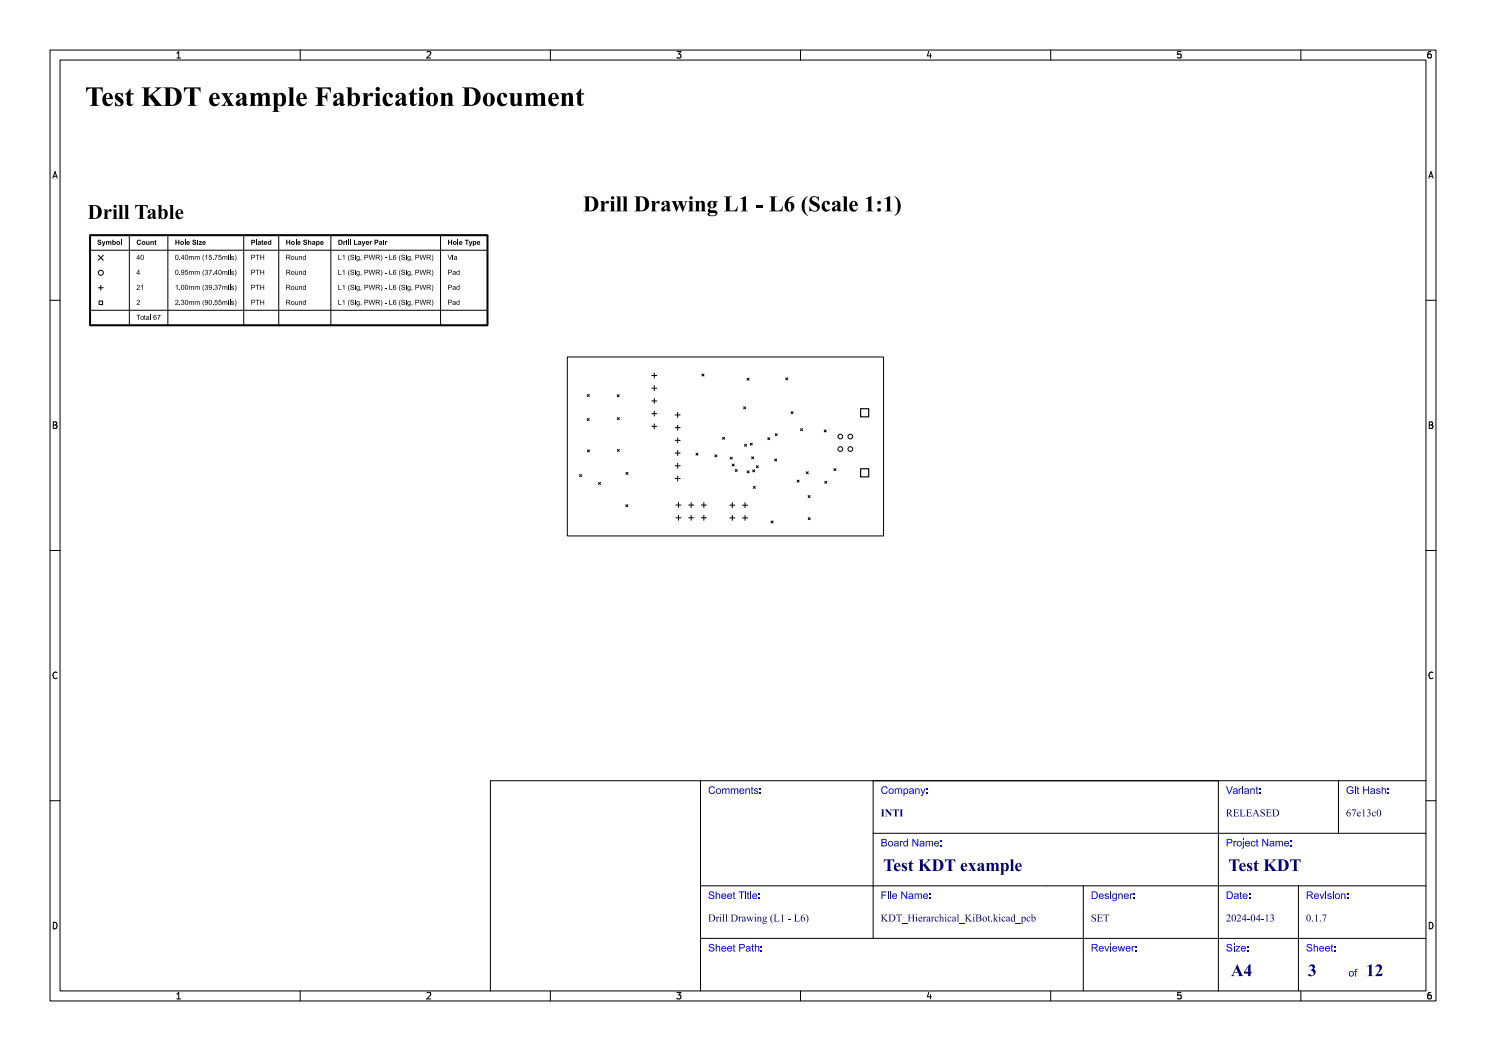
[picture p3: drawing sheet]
<svg xmlns="http://www.w3.org/2000/svg" width="297mm" height="210mm" viewBox="0 0 297 210" stroke-linecap="round" stroke-linejoin="round" font-family="sans-serif">
<defs><g id="words">
<text font-size="5.3" fill="#fff" x="17" y="21.5">Test KDT example Fabrication Document</text>
<text font-size="4.3" fill="#fff" x="105.6" y="42.5">Drill Drawing L1 - L6 (Scale 1:1)</text>
<g font-size="3.3" fill="#fff">
<text x="176.5" y="174.3">Test KDT example</text>
<text x="245.5" y="174.3">Test KDT</text>
<text x="246" y="195.3">A4</text>
<text x="261.4" y="195.3">3</text>
<text x="273" y="195.3">12</text>
</g>
<g font-size="2" fill="#fff">
<text x="141.5" y="158.8">Comments:</text>
<text x="176" y="158.8">Company:</text>
<text x="245" y="158.8">Variant:</text>
<text x="269" y="158.8">Git Hash:</text>
<text x="176" y="163.3">INTI</text>
<text x="245" y="163.3">RELEASED</text>
<text x="269" y="163.3">67e13c0</text>
<text x="176" y="169.3">Board Name:</text>
<text x="245" y="169.3">Project Name:</text>
<text x="141.5" y="179.8">Sheet Title:</text>
<text x="176" y="179.8">File Name:</text>
<text x="218" y="179.8">Designer:</text>
<text x="245" y="179.8">Date:</text>
<text x="261" y="179.8">Revision:</text>
<text x="141.5" y="184.3">Drill Drawing (L1 - L6)</text>
<text x="176" y="184.3">KDT_Hierarchical_KiBot.kicad_pcb</text>
<text x="218" y="184.3">SET</text>
<text x="245" y="184.3">2024-04-13</text>
<text x="261" y="184.3">0.1.7</text>
<text x="141.5" y="190.3">Sheet Path:</text>
<text x="218" y="190.3">Reviewer:</text>
<text x="245" y="190.3">Size:</text>
<text x="261" y="190.3">Sheet:</text>
<text x="269.5" y="195.3">of</text>
</g>
<g font-size="1.7" fill="#fff">
<text x="35" y="11.6">1</text>
<text x="85" y="11.6">2</text>
<text x="135" y="11.6">3</text>
<text x="185" y="11.6">4</text>
<text x="235" y="11.6">5</text>
<text x="285" y="11.6">6</text>
<text x="10.5" y="35.6">A</text>
<text x="285.5" y="35.6">A</text>
<text x="10.5" y="85.6">B</text>
<text x="285.5" y="85.6">B</text>
<text x="10.5" y="135.6">C</text>
<text x="285.5" y="135.6">C</text>
<text x="10.5" y="185.6">D</text>
<text x="285.5" y="185.6">D</text>
<text x="35" y="199.7">1</text>
<text x="85" y="199.7">2</text>
<text x="135" y="199.7">3</text>
<text x="185" y="199.7">4</text>
<text x="235" y="199.7">5</text>
<text x="285" y="199.7">6</text>
</g>
</g></defs>
<path d="M18 47h79.4v18h-79.4z" fill="none" stroke="#000" stroke-width=".4"/>
<g fill="none" stroke="#000" stroke-width=".2">
<path d="M10 10h277v190h-277zM12 12h273v186h-273zM35.3 11.6h.8M35.3 10.7l.4-.4v1.3M60 10v2M85.3 10.4l.5-.1 .3 .4-.8 .9h.8M110 10v2M135.3 10.3h.8l-.4 .5 .3 .1v.6l-.2 .1-.5-.1M160 10v2M185.7 10.2l-.4 1h.9M186 10.7v.9M210 10v2"/>
<path d="M236 10.3h-.6l-.1 .6 .2-.1 .5 .1 .1 .1-.1 .5-.2 .1-.5-.1M260 10v2M286 10.3l-.4 .1-.2 .2-.1 .7 .3 .3 .4-.1 .1-.5-.1-.1-.4-.1-.3 .2M10.6 35.6l.4-1.3 .4 1.3M10.7 35.2h.6M285.6 35.6l.4-1.3 .4 1.3M285.7 35.2h.6M10 60h2M18 47h79.4M18 50h79.4M19.6 57.5h1M19.6 51l1 1"/>
<path d="M20.1 57v1M20.6 51l-1 1M25.9 47v18M33.6 47v18M48.7 47v18M55.7 47v18M66.1 47v18M88.1 47v18M285 60h2M18 65h79.4M18 62h79.4M19.8 60.1h.7v.8h-.7z"/>
<path d="M113.4 71.3h63.2v35.8h-63.2zM117.4 78.8l.4 .4M117.8 78.8l-.4 .4M123.4 78.9l.4 .4M123.8 78.9l-.4 .4M130.3 77.6h1M130.3 75h1M130.8 74.5v1M130.8 77.1v1M130.8 79.6v1M140.3 74.7l.4 .4M140.7 74.7l-.4 .4"/>
<path d="M149.3 75.6l.4 .4M149.7 75.6l-.4 .4M157 75.5l.4 .4M157.4 75.5l-.4 .4M10.7 84.3h.4l.2 .2-.2 .4 .2 .1 .1 .3-.2 .3h-.5zM10.7 84.9h.4M115.8 94.8l.4 .4M116.2 94.8l-.4 .4M117.4 83.6l.4 .4M117.4 89.9l.4 .4M117.8 83.6l-.4 .4M117.8 89.9l-.4 .4"/>
<path d="M119.6 96.4l.4 .4M120 96.4l-.4 .4M123.4 89.8l.4 .4M123.4 83.4l.4 .4M123.8 89.8l-.4 .4M123.8 83.4l-.4 .4M125.1 94.4l.4 .4M125.5 94.4l-.4 .4M130.3 85.2h1M130.3 82.7h1M130.3 80.1h1M130.8 82.2v1"/>
<path d="M130.8 84.7v1M134.9 95.6h1M134.9 93.1h1M134.9 90.5h1M134.9 88h1M134.9 85.5h1M134.9 82.9h1M135.4 82.4v1M135.4 85v1M135.4 87.5v1M135.4 90v1M135.4 92.6v1"/>
<path d="M135.4 95.1v1M139.1 90.6l.4 .4M139.5 90.6l-.4 .4M142.9 90.9l.4 .4M143.3 90.9l-.4 .4M144.4 87.4l.4 .4M144.8 87.4l-.4 .4M146 91.3l.4 .4M146.3 92.7l.4 .4M146.4 91.3l-.4 .4M146.7 92.7l-.4 .4M147 93.8l.4 .4"/>
<path d="M147.4 93.8l-.4 .4M148.6 81.3l.4 .4M148.8 88.8l.4 .4M149 81.3l-.4 .4M149.2 88.8l-.4 .4M149.3 94.1l.4 .4M149.7 94.1l-.4 .4M149.9 88.6l.5 .4M150.2 91.3l.4 .4M150.4 88.6l-.5 .4M150.4 93.9l.4 .4M150.6 97.2l.4 .4"/>
<path d="M150.6 91.3l-.4 .4M150.8 93.9l-.4 .4M151 97.2l-.4 .4M151.2 93l.4 .4M151.6 93l-.4 .4M153.5 87.5l.4 .4M153.9 87.5l-.4 .4M154.8 91.7l.4 .4M155 86.6l.4 .4M155.2 91.7l-.4 .4M155.4 86.6l-.4 .4M158.1 82.3l.4 .4"/>
<path d="M158.5 82.3l-.4 .4M159.3 95.9l.4 .4M159.7 95.9l-.4 .4M160 85.7l.4 .4M160.4 85.7l-.4 .4M161.2 94.3l.4 .4M161.5 99l.4 .4M161.6 94.3l-.4 .4M161.9 99l-.4 .4M164.7 85.9l.4 .4M164.8 96.2l.4 .4M165.1 85.9l-.4 .4"/>
<path d="M165.2 96.2l-.4 .4M166.7 93.6l.4 .4M167.1 93.6l-.4 .4M285.7 84.3h.4l.2 .2-.2 .4 .2 .1 .1 .3-.2 .3h-.5zM285.7 84.9h.4M10 110h2M125.1 100.8l.4 .4M125.5 100.8l-.4 .4M135.1 103.5h1M135.1 100.9h1M135.6 100.4v1M135.6 103v1"/>
<path d="M137.6 103.5h1M137.6 100.9h1M138.1 100.4v1M138.1 103v1M140.2 103.5h1M140.2 100.9h1M140.7 100.4v1M140.7 103v1M145.9 103.5h1M145.9 100.9h1M146.4 100.4v1M146.4 103v1"/>
<path d="M148.4 103.5h1M148.4 100.9h1M148.9 100.4v1M148.9 103v1M154.1 104.1l.4 .4M154.5 104.1l-.4 .4M161.5 103.4l.4 .4M161.9 103.4l-.4 .4M285 110h2M11.4 134.4a.62 .62 0 0 0-.9 .5 .62 .62 0 0 0 .7 .7l.2-.1M286.4 134.4a.62 .62 0 0 0-.9 .5 .62 .62 0 0 0 .7 .7l.2-.1M10 160h2"/>
<path d="M285 160h2M10.7 184.3a.66 .66 0 0 1 .7 .6 .66 .66 0 0 1-.7 .7zM35.3 198.7l.4-.4v1.3M35.3 199.6h.8M60 198v2M85.3 198.4l.5-.1 .3 .4-.8 .9h.8M110 198v2M135.3 198.3h.8l-.4 .5 .3 .1v.6l-.2 .1-.5-.1M160 198v2M185.7 198.2l-.4 1h.9M186 198.7v.9M210 198v2"/>
<path d="M236 198.3h-.6l-.1 .6 .2-.1 .5 .1 .1 .1-.1 .5-.2 .1-.5-.1M260 198v2M285.7 184.3a.66 .66 0 0 1 .7 .6 .66 .66 0 0 1-.7 .7zM286 198.3l-.4 .1-.2 .2-.1 .8 .3 .2 .4-.1 .1-.5-.1-.1-.4-.1-.3 .2"/>
<circle cx="20.1" cy="54.5" r=".5"/>
<circle cx="168" cy="89.7" r=".47"/>
<circle cx="168" cy="87.2" r=".47"/>
<circle cx="170" cy="89.7" r=".47"/>
<circle cx="170" cy="87.2" r=".47"/>
</g>
<g fill="#000">
<path d="M17.6 41h1.2a1.4 1.4 0 0 1 1.6 1.4 1.4 1.4 0 0 1-1.6 1.3h-1.2l.3-.1v-.3h.7v.1a.54 .54 0 0 0 .7 .2 .54 .54 0 0 0 .2-.6 1.32 1.32 0 0 0-.7-1.9h-.2v2.2h-.7v-2.1z" fill-rule="evenodd"/>
<path d="M19.6 48l.3-.1 .3 .2v.1h-.2l-.3-.1 .1 .2a.38 .38 0 0 1 .4 .3 .38 .38 0 0 1-.2 .4 .38 .38 0 0 1-.5-.3v-.1h.1a.19 .19 0 0 0 .2 .2 .19 .19 0 0 0 .2-.3l-.5-.2z" fill-rule="evenodd"/>
<path d="M20.3 48.2h.2l.2 .5 .2-.5h.2l-.5 1h-.2v-.1l.2-.2z" fill-rule="evenodd"/>
<path d="M21.2 48.2h1l.1 .7h-.2l-.1-.6-.2 .1v.5h-.2l-.1-.6-.1 .1v.5h-.2z" fill-rule="evenodd"/>
<path d="M20.7 41.8h.8v.5a.46 .46 0 0 1 .3-.5 .46 .46 0 0 1 .5 .2 .33 .33 0 0 1-.2 .3 .33 .33 0 0 1-.4-.1l-.2 .4v.7v.3l.2 .1h-1l.2-.4v-1.2z" fill-rule="evenodd"/>
<path d="M22.4 47.9h.2v.4a.33 .33 0 0 1 .5 0 .33 .33 0 0 1 0 .5 .33 .33 0 0 1-.5 0l-.2 .1v-.4h.2l.1 .2a.18 .18 0 0 0 .3 0 .18 .18 0 0 0-.1-.3 .18 .18 0 0 0-.3 .1h-.2z" fill-rule="evenodd"/>
<path d="M22.5 41.8h.8v1.7l.2 .2h-1l.2-.4v-1.3z" fill-rule="evenodd"/>
<path d="M23.4 48.3a.38 .38 0 0 1 .6 .1 .38 .38 0 0 1-.3 .5 .38 .38 0 0 1-.4-.3h.2a.19 .19 0 0 0 .2 .1 .19 .19 0 0 0 .1-.3 .19 .19 0 0 0-.3 .1l-.2 .1z" fill-rule="evenodd"/>
<path d="M24.2 47.9h.2v1h-.2z" fill-rule="evenodd"/>
<path d="M23.6 41h.9v2.5l.2 .2h-1.1l.3-.4v-2.1z" fill-rule="evenodd"/>
<path d="M24.8 41h.8v2.5l.3 .2h-1.1l.2-.4v-2.1z" fill-rule="evenodd"/>
<path d="M27.7 53.9l.1 .7h.2l-.2 .3h-.1v-.2h-.4v-.1h.4v-.5l-.4 .5z" fill-rule="evenodd"/>
<path d="M27.7 50.9l.1 .7h.2l-.2 .3h-.1v-.2h-.4v-.1h.4v-.5l-.4 .5z" fill-rule="evenodd"/>
<path d="M27.4 57a.35 .35 0 0 1 .6 .1 .35 .35 0 0 1-.3 .5l-.2 .2h.5v.1h-.7l.4-.4a.21 .21 0 0 0 .2-.3 .21 .21 0 0 0-.2-.2 .21 .21 0 0 0-.3 .2h-.1z" fill-rule="evenodd"/>
<path d="M27.4 48l.6-.1 .2 .3h-.2a.27 .27 0 0 0-.4 0 .27 .27 0 0 0 0 .4 .27 .27 0 0 0 .4 0h.2a.49 .49 0 0 1-.8 .2 .49 .49 0 0 1 0-.8z" fill-rule="evenodd"/>
<path d="M28.2 51l.1-.1a.49 .49 0 0 1 .5 .5 .49 .49 0 0 1-.5 .5l-.2-.3v-.2h.1a.25 .25 0 0 0 0 .4 .25 .25 0 0 0 .4 0 .25 .25 0 0 0 0-.4 .25 .25 0 0 0 0-.3 .25 .25 0 0 0-.4 0 .25 .25 0 0 0 0 .3h-.1z" fill-rule="evenodd"/>
<path d="M28.2 57.2l.4-.3v1h-.2v-.8l-.2 .2z" fill-rule="evenodd"/>
<path d="M28.4 48.3a.38 .38 0 0 1 .6 .1 .38 .38 0 0 1-.2 .5 .38 .38 0 0 1-.5-.3h.2a.19 .19 0 0 0 .3 .1 .19 .19 0 0 0 0-.3 .19 .19 0 0 0-.3 .1l-.2 .1z" fill-rule="evenodd"/>
<path d="M27 41h2.5v.7a.76 .76 0 0 0-.9-.6v2.4l.4 .2h-1.5l.4-.2v-2.4a.75 .75 0 0 0-.9 .6z" fill-rule="evenodd"/>
<path d="M29.2 48.2h.2l.1 .6 .2-.1v-.5h.2v.7l-.6-.1z" fill-rule="evenodd"/>
<path d="M29.6 42.1a.79 .79 0 0 1 .9-.3 .79 .79 0 0 1 .6 .7v.9h.1a.39 .39 0 0 1-.3 .4 .39 .39 0 0 1-.4-.3 .51 .51 0 0 1-.6 .3 .51 .51 0 0 1-.4-.5l.5-.1 .2 .2 .3-.1v-.6l-.5 .5h-.5l1-.7v-.4a.25 .25 0 0 0-.4-.2 .25 .25 0 0 0 0 .4 .3 .3 0 0 1-.5 .2 .3 .3 0 0 1 0-.4z" fill-rule="evenodd"/>
<path d="M30.1 48.2l.6 .1v.6h-.2l-.1-.6-.1 .1v.5h-.2z" fill-rule="evenodd"/>
<path d="M30.9 48l.2-.1v.3h.2l-.2 .4 .2 .3-.3-.1z" fill-rule="evenodd"/>
<path d="M31.5 41h.8v1a.78 .78 0 0 1 1-.1 .78 .78 0 0 1 .2 1 .88 .88 0 0 1-.5 .8 .88 .88 0 0 1-.9-.1l-.4 .2v-1.6h.6a1.58 1.58 0 0 0 .1 1.4h.3a1.43 1.43 0 0 0 0-1.6l-.4 .2h-.6v-1z" fill-rule="evenodd"/>
<path d="M33.8 41h.8v2.5l.2 .2h-1l.2-.4v-2.1z" fill-rule="evenodd"/>
<path d="M35.1 47.9h.2v.4h.4v-.4h.2v1h-.2v-.4h-.4v.4h-.2z" fill-rule="evenodd"/>
<path d="M35.1 54l.1-.1a.49 .49 0 0 1 .5 .5 .49 .49 0 0 1-.5 .5l-.2-.3v-.2h.1a.25 .25 0 0 0 .1 .4 .25 .25 0 0 0 .3 0 .25 .25 0 0 0 0-.4 .25 .25 0 0 0 0-.3 .25 .25 0 0 0-.3 0 .25 .25 0 0 0-.1 .3h-.1z" fill-rule="evenodd"/>
<path d="M35.1 51l.1-.1a.49 .49 0 0 1 .5 .5 .49 .49 0 0 1-.5 .5l-.2-.3v-.2h.1a.25 .25 0 0 0 .1 .4 .25 .25 0 0 0 .3 0 .25 .25 0 0 0 0-.4 .25 .25 0 0 0 0-.3 .25 .25 0 0 0-.3 0 .25 .25 0 0 0-.1 .3h-.1z" fill-rule="evenodd"/>
<path d="M35.1 57.2l.4-.3v1h-.1v-.8l-.3 .2z" fill-rule="evenodd"/>
<path d="M35.9 57.8l.1 .1z" fill-rule="evenodd"/>
<path d="M35.9 54.8l.1 .1z" fill-rule="evenodd"/>
<path d="M35.9 51.8l.1 .1z" fill-rule="evenodd"/>
<path d="M35.3 42.1a.77 .77 0 0 1 .9-.2 .77 .77 0 0 1 .4 .8h-1a.54 .54 0 0 0 .3 .7 .54 .54 0 0 0 .7-.2 .82 .82 0 0 1-1.1 .5 .82 .82 0 0 1-.4-1.1h1l-.1-.6a.37 .37 0 0 0-.4 .1 .37 .37 0 0 0 0 .4h-.5z" fill-rule="evenodd"/>
<path d="M36.1 48.3a.38 .38 0 0 1 .6 .1 .38 .38 0 0 1-.2 .5 .38 .38 0 0 1-.5-.3h.2a.19 .19 0 0 0 .3 .1 .19 .19 0 0 0 0-.3 .19 .19 0 0 0-.3 .1l-.2 .1z" fill-rule="evenodd"/>
<path d="M36.3 54a.46 .46 0 0 1 .6 .4 .46 .46 0 0 1-.6 .5l-.1-.2 .3 .1 .2-.3-.3 .1-.2-.3 .1-.1a.2 .2 0 0 0 .3 .2 .2 .2 0 0 0 0-.3 .2 .2 0 0 0-.3 .1h-.1z" fill-rule="evenodd"/>
<path d="M36.3 57l.1-.1a.49 .49 0 0 1 .4 .5 .49 .49 0 0 1-.4 .5l-.2-.3v-.2h.1a.25 .25 0 0 0 0 .4 .25 .25 0 0 0 .4 0 .25 .25 0 0 0 0-.4 .25 .25 0 0 0 0-.3 .25 .25 0 0 0-.4 0 .25 .25 0 0 0 0 .3h-.1z" fill-rule="evenodd"/>
<path d="M36.6 50.9l.1 .7h.1l-.1 .3h-.1v-.2h-.5v-.1h.5v-.5l-.5 .5z" fill-rule="evenodd"/>
<path d="M36.9 47.9h.2v1h-.2z" fill-rule="evenodd"/>
<path d="M37.1 53.9h.5v.1h-.4l-.1 .3a.33 .33 0 0 1 .5 .2 .33 .33 0 0 1-.2 .4 .33 .33 0 0 1-.4-.3h.1a.22 .22 0 0 0 .3 .1 .22 .22 0 0 0 0-.3 .22 .22 0 0 0-.3 .1l-.1-.1z" fill-rule="evenodd"/>
<path d="M37.1 60l.1-.1a.49 .49 0 0 1 .4 .5 .49 .49 0 0 1-.4 .5l-.2-.4 .1-.1a.25 .25 0 0 0 0 .4 .25 .25 0 0 0 .4 0 .25 .25 0 0 0 0-.4 .25 .25 0 0 0 0-.3 .25 .25 0 0 0-.4 0 .25 .25 0 0 0 0 .3l-.1-.1z" fill-rule="evenodd"/>
<path d="M37.1 57l.1-.1a.49 .49 0 0 1 .4 .5 .49 .49 0 0 1-.4 .5l-.2-.4 .1-.1a.25 .25 0 0 0 0 .4 .25 .25 0 0 0 .4 0 .25 .25 0 0 0 0-.4 .25 .25 0 0 0 0-.3 .25 .25 0 0 0-.4 0 .25 .25 0 0 0 0 .3h-.1z" fill-rule="evenodd"/>
<path d="M37.1 51l.1-.1a.49 .49 0 0 1 .4 .5 .49 .49 0 0 1-.4 .5l-.2-.4 .1-.1a.25 .25 0 0 0 0 .4 .25 .25 0 0 0 .4 0 .25 .25 0 0 0 0-.4 .25 .25 0 0 0 0-.3 .25 .25 0 0 0-.4 0 .25 .25 0 0 0 0 .3h-.1z" fill-rule="evenodd"/>
<path d="M37.3 48.3l.5-.1 .1 .4-.4 .1 .1 .1 .3-.1a.35 .35 0 0 1-.4 .2 .35 .35 0 0 1-.2-.4h.4l-.1-.2-.3 .2z" fill-rule="evenodd"/>
<path d="M37.8 57.2h.9v.7h-.1v-.5l-.1-.1-.2 .1v.5h-.1v-.5l-.1-.1-.2 .1v.5h-.1z" fill-rule="evenodd"/>
<path d="M37.8 54.2h.9v.7h-.1v-.5l-.1-.1-.2 .1v.5h-.1v-.5l-.1-.1-.2 .1v.5h-.1z" fill-rule="evenodd"/>
<path d="M37.8 51.2h.9v.7h-.1v-.5l-.1-.1-.2 .1v.5h-.1v-.5l-.1-.1-.2 .1v.5h-.1z" fill-rule="evenodd"/>
<path d="M38.5 48l.4-.1 .3 .2v.1h-.2l-.3-.1 .1 .2a.38 .38 0 0 1 .4 .3 .38 .38 0 0 1-.3 .4 .38 .38 0 0 1-.4-.3l-.1-.1h.2a.19 .19 0 0 0 .2 .2 .19 .19 0 0 0 .1-.3l-.4-.2z" fill-rule="evenodd"/>
<path d="M38.9 57.2h.9l.1 .7h-.1v-.5l-.1-.1-.2 .1v.5h-.1v-.5l-.2-.1-.1 .1v.5h-.2z" fill-rule="evenodd"/>
<path d="M38.9 54.2h.9l.1 .7h-.1v-.5l-.1-.1-.2 .1v.5h-.1v-.5l-.2-.1-.1 .1v.5h-.2z" fill-rule="evenodd"/>
<path d="M38.9 51.2h.9l.1 .7h-.1v-.5l-.1-.1-.2 .1v.5h-.1v-.5l-.2-.1-.1 .1v.5h-.2z" fill-rule="evenodd"/>
<path d="M39.4 47.9h.2v.2h-.2z" fill-rule="evenodd"/>
<path d="M39.4 48.2h.2v.7h-.2z" fill-rule="evenodd"/>
<path d="M39.7 48.2h.6l-.3 .6 .4-.1v.2h-.7l.4-.6h-.4z" fill-rule="evenodd"/>
<path d="M40.7 56.9l-.1 .8 .2 .5-.3-.6z" fill-rule="evenodd"/>
<path d="M40.7 53.9l-.1 .8 .2 .5-.3-.6z" fill-rule="evenodd"/>
<path d="M40.7 50.9l-.1 .8 .2 .5-.3-.6z" fill-rule="evenodd"/>
<path d="M40.5 48.3l.5-.1 .1 .4-.5 .1 .2 .1 .3-.1a.35 .35 0 0 1-.4 .2 .35 .35 0 0 1-.3-.4h.5l-.1-.2-.4 .2z" fill-rule="evenodd"/>
<path d="M41 57a.27 .27 0 0 1 .4 0 .27 .27 0 0 1 0 .4 .31 .31 0 0 1 0 .5 .31 .31 0 0 1-.5-.3h.1a.2 .2 0 0 0 .3 .2 .2 .2 0 0 0 .1-.2 .2 .2 0 0 0-.2-.2v-.1a.17 .17 0 0 0 .2-.1 .17 .17 0 0 0-.2-.2 .17 .17 0 0 0-.1 .2h-.2z" fill-rule="evenodd"/>
<path d="M41 54a.27 .27 0 0 1 .4 0 .27 .27 0 0 1 0 .4 .31 .31 0 0 1 0 .5 .31 .31 0 0 1-.5-.3h.1a.2 .2 0 0 0 .3 .2 .2 .2 0 0 0 .1-.2 .2 .2 0 0 0-.2-.2v-.1a.17 .17 0 0 0 .2-.1 .17 .17 0 0 0-.2-.2 .17 .17 0 0 0-.1 .2h-.2z" fill-rule="evenodd"/>
<path d="M41 60a.46 .46 0 0 1 .6 .4 .46 .46 0 0 1-.5 .5l-.2-.2 .4 .1 .2-.4-.4 .2-.2-.3 .1-.1a.2 .2 0 0 0 .3 .2 .2 .2 0 0 0 .1-.3 .2 .2 0 0 0-.3 .1h-.2z" fill-rule="evenodd"/>
<path d="M41 51.2l.4-.3v1h-.1v-.8l-.3 .2z" fill-rule="evenodd"/>
<path d="M41.8 50.9h.5v.1h-.4v.3a.33 .33 0 0 1 .4 .2 .33 .33 0 0 1-.2 .4 .33 .33 0 0 1-.4-.3h.1a.22 .22 0 0 0 .4 .1 .22 .22 0 0 0 0-.3 .22 .22 0 0 0-.4 .1l-.1-.1z" fill-rule="evenodd"/>
<path d="M41.7 53.9h.7l-.4 1h-.2l.1-.3 .3-.6h-.5z" fill-rule="evenodd"/>
<path d="M41.8 57a.46 .46 0 0 1 .6 .4 .46 .46 0 0 1-.6 .5l-.1-.2 .4 .1 .1-.4-.3 .2-.2-.3 .1-.1a.2 .2 0 0 0 .3 .2 .2 .2 0 0 0 0-.3 .2 .2 0 0 0-.3 .1h-.1z" fill-rule="evenodd"/>
<path d="M41.8 60l.1-.1a.49 .49 0 0 1 .5 .5 .49 .49 0 0 1-.5 .5l-.2-.3v-.2h.1a.25 .25 0 0 0 .1 .4 .25 .25 0 0 0 .3 0 .25 .25 0 0 0 0-.4 .25 .25 0 0 0 0-.3 .25 .25 0 0 0-.3 0 .25 .25 0 0 0-.1 .3h-.1z" fill-rule="evenodd"/>
<path d="M42.5 57.8l.2 .1z" fill-rule="evenodd"/>
<path d="M42.5 54.8l.2 .1z" fill-rule="evenodd"/>
<path d="M42.5 51.8l.2 .1z" fill-rule="evenodd"/>
<path d="M43 57a.27 .27 0 0 1 .4 0 .27 .27 0 0 1-.1 .4 .31 .31 0 0 1 0 .5 .31 .31 0 0 1-.4-.3h.1a.2 .2 0 0 0 .2 .2 .2 .2 0 0 0 .2-.2 .2 .2 0 0 0-.3-.2v-.1a.17 .17 0 0 0 .2-.1 .17 .17 0 0 0-.1-.2 .17 .17 0 0 0-.2 .2h-.1z" fill-rule="evenodd"/>
<path d="M42.9 50.9h.6l-.4 1h-.1l.1-.3 .3-.6h-.5z" fill-rule="evenodd"/>
<path d="M43.3 53.9l.1 .7h.1l-.1 .3h-.1v-.2h-.5v-.1h.5v-.5l-.5 .5z" fill-rule="evenodd"/>
<path d="M43.8 50.9h.5v.1h-.4l-.1 .3a.33 .33 0 0 1 .5 .2 .33 .33 0 0 1-.2 .4 .33 .33 0 0 1-.5-.3h.2a.22 .22 0 0 0 .3 .1 .22 .22 0 0 0 0-.3 .22 .22 0 0 0-.3 .1l-.1-.1z" fill-rule="evenodd"/>
<path d="M43.6 56.9h.7l-.4 1h-.1v-.3l.3-.6h-.5z" fill-rule="evenodd"/>
<path d="M43.7 54l.1-.1a.49 .49 0 0 1 .5 .5 .49 .49 0 0 1-.5 .5l-.1-.3-.1-.2h.2a.25 .25 0 0 0 0 .4 .25 .25 0 0 0 .3 0 .25 .25 0 0 0 .1-.4 .25 .25 0 0 0-.1-.3 .25 .25 0 0 0-.3 0 .25 .25 0 0 0 0 .3h-.2z" fill-rule="evenodd"/>
<path d="M44.5 57.2h.8l.1 .7h-.1v-.5l-.1-.1-.2 .1v.5h-.1l-.1-.6-.2 .1v.5h-.1z" fill-rule="evenodd"/>
<path d="M44.5 54.2h.8l.1 .7h-.1v-.5l-.1-.1-.2 .1v.5h-.1l-.1-.6-.2 .1v.5h-.1z" fill-rule="evenodd"/>
<path d="M44.5 51.2h.8l.1 .7h-.1v-.5l-.1-.1-.2 .1v.5h-.1l-.1-.6-.2 .1v.5h-.1z" fill-rule="evenodd"/>
<path d="M45.6 59.9l.1 .1z" fill-rule="evenodd"/>
<path d="M45.6 56.9l.1 .1z" fill-rule="evenodd"/>
<path d="M45.6 57.2h.1v.7h-.1z" fill-rule="evenodd"/>
<path d="M45.6 53.9l.1 .1z" fill-rule="evenodd"/>
<path d="M45.6 54.2h.1v.7h-.1z" fill-rule="evenodd"/>
<path d="M45.6 50.9l.1 .1z" fill-rule="evenodd"/>
<path d="M45.6 51.2h.1v.7h-.1z" fill-rule="evenodd"/>
<path d="M45.9 59.9h.1v1h-.1z" fill-rule="evenodd"/>
<path d="M45.9 56.9h.1v1h-.1z" fill-rule="evenodd"/>
<path d="M45.9 53.9h.1v1h-.1z" fill-rule="evenodd"/>
<path d="M45.9 50.9h.1v1h-.1z" fill-rule="evenodd"/>
<path d="M46.3 57.3l.4-.1 .1 .2-.5-.1 .2 .2a.27 .27 0 0 1 .2 .3 .27 .27 0 0 1-.3 .2 .27 .27 0 0 1-.2-.3h.1a.16 .16 0 0 0 .2 .2 .16 .16 0 0 0 .1-.3l-.3-.1z" fill-rule="evenodd"/>
<path d="M46.3 54.3l.4-.1 .1 .2-.5-.1 .2 .2a.27 .27 0 0 1 .2 .3 .27 .27 0 0 1-.3 .2 .27 .27 0 0 1-.2-.3h.1a.16 .16 0 0 0 .2 .2 .16 .16 0 0 0 .1-.3l-.3-.1z" fill-rule="evenodd"/>
<path d="M46.3 51.3l.4-.1 .1 .2-.5-.1 .2 .2a.27 .27 0 0 1 .2 .3 .27 .27 0 0 1-.3 .2 .27 .27 0 0 1-.2-.3h.1a.16 .16 0 0 0 .2 .2 .16 .16 0 0 0 .1-.3l-.3-.1z" fill-rule="evenodd"/>
<path d="M46.9 56.9l.4 .5-.3 .8 .1-.8z" fill-rule="evenodd"/>
<path d="M46.9 53.9l.4 .5-.3 .8 .1-.8z" fill-rule="evenodd"/>
<path d="M46.9 50.9l.4 .5-.3 .8 .1-.8z" fill-rule="evenodd"/>
<path d="M50.2 59.9h.4a.31 .31 0 0 1 .4 .3 .31 .31 0 0 1-.4 .3h-.2v.4h-.2v-.5h.5l.1-.2-.1-.2h-.3v.4h-.2z" fill-rule="evenodd"/>
<path d="M50.2 56.9h.4a.31 .31 0 0 1 .4 .3 .31 .31 0 0 1-.4 .3h-.2v.4h-.2v-.5h.5l.1-.2-.1-.2h-.3v.4h-.2z" fill-rule="evenodd"/>
<path d="M50.2 53.9h.4a.31 .31 0 0 1 .4 .3 .31 .31 0 0 1-.4 .3h-.2v.4h-.2v-.5h.5l.1-.2-.1-.2h-.3v.4h-.2z" fill-rule="evenodd"/>
<path d="M50.2 50.9h.4a.31 .31 0 0 1 .4 .3 .31 .31 0 0 1-.4 .3h-.2v.4h-.2v-.5h.5l.1-.2-.1-.2h-.3v.4h-.2z" fill-rule="evenodd"/>
<path d="M50.2 47.9h.5a.35 .35 0 0 1 .2 .5 .35 .35 0 0 1-.5 .1v.4h-.2v-.5h.5l.1-.2-.4-.1v.3h-.2z" fill-rule="evenodd"/>
<path d="M51.1 47.9h.2v1h-.2z" fill-rule="evenodd"/>
<path d="M51.1 56.9h.8v.1h-.4v.9h-.1v-.9h-.3z" fill-rule="evenodd"/>
<path d="M51.1 53.9h.8v.1h-.4v.9h-.1v-.9h-.3z" fill-rule="evenodd"/>
<path d="M51.1 50.9h.8v.1h-.4v.9h-.1v-.9h-.3z" fill-rule="evenodd"/>
<path d="M51.6 48.3l.5-.1 .1 .7h-.7v-.2l.3 .1 .1-.1v-.1l-.4 .1 .4-.3v-.1l-.4 .1z" fill-rule="evenodd"/>
<path d="M52 56.9h.1v.4h.6v-.4h.1v1h-.1v-.5h-.6v.5h-.1z" fill-rule="evenodd"/>
<path d="M52 53.9h.1v.4h.6v-.4h.1v1h-.1v-.5h-.6v.5h-.1z" fill-rule="evenodd"/>
<path d="M52 50.9h.1v.4h.6v-.4h.1v1h-.1v-.5h-.6v.5h-.1z" fill-rule="evenodd"/>
<path d="M52.3 48l.2-.1v.3h.1l-.1 .1 .1 .6-.3-.1z" fill-rule="evenodd"/>
<path d="M52.8 48.3l.5-.1 .1 .4-.5 .1 .2 .1 .3-.1a.35 .35 0 0 1-.5 .2 .35 .35 0 0 1-.2-.4h.5l-.1-.2-.4 .2z" fill-rule="evenodd"/>
<path d="M53.6 48.3h.4v-.4h.2v1l-.2-.1-.3 .1-.2-.4h.2v.2a.17 .17 0 0 0 .3 0 .17 .17 0 0 0 0-.3 .17 .17 0 0 0-.3 .1h-.2z" fill-rule="evenodd"/>
<path d="M57.2 47.9h.2v.4h.4v-.4h.2v1h-.2v-.4h-.4v.4h-.2z" fill-rule="evenodd"/>
<path d="M57.2 59.9h.5a.28 .28 0 0 1 .3 .2 .28 .28 0 0 1-.3 .4l.4 .4-.6-.4h-.1v.4h-.2v-.5l.6-.1 .1-.1-.2-.2h-.3v.4h-.2z" fill-rule="evenodd"/>
<path d="M57.2 56.9h.5a.28 .28 0 0 1 .3 .2 .28 .28 0 0 1-.3 .4l.4 .4-.6-.4h-.1v.4h-.2v-.5l.6-.1 .1-.1-.2-.2h-.3v.4h-.2z" fill-rule="evenodd"/>
<path d="M57.2 53.9h.5a.28 .28 0 0 1 .3 .2 .28 .28 0 0 1-.3 .4l.4 .4-.6-.4h-.1v.4h-.2v-.5l.6-.1 .1-.1-.2-.2h-.3v.4h-.2z" fill-rule="evenodd"/>
<path d="M57.2 50.9h.5a.28 .28 0 0 1 .3 .2 .28 .28 0 0 1-.3 .4l.4 .4-.6-.4h-.1v.4h-.2v-.5l.6-.1 .1-.1-.2-.2h-.3v.4h-.2z" fill-rule="evenodd"/>
<path d="M58.3 57.3a.36 .36 0 0 1 .5 0 .36 .36 0 0 1-.2 .6 .36 .36 0 0 1-.4-.3h.1a.22 .22 0 0 0 .3 .1 .22 .22 0 0 0 0-.3 .22 .22 0 0 0-.3 .1l-.1 .1z" fill-rule="evenodd"/>
<path d="M58.3 54.3a.36 .36 0 0 1 .5 0 .36 .36 0 0 1-.2 .6 .36 .36 0 0 1-.4-.3h.1a.22 .22 0 0 0 .3 .1 .22 .22 0 0 0 0-.3 .22 .22 0 0 0-.3 .1l-.1 .1z" fill-rule="evenodd"/>
<path d="M58.3 51.3a.36 .36 0 0 1 .5 0 .36 .36 0 0 1-.2 .6 .36 .36 0 0 1-.4-.3h.1a.22 .22 0 0 0 .3 .1 .22 .22 0 0 0 0-.3 .22 .22 0 0 0-.3 .1l-.1 .1z" fill-rule="evenodd"/>
<path d="M58.3 48.3a.38 .38 0 0 1 .6 .1 .38 .38 0 0 1-.2 .5 .38 .38 0 0 1-.5-.3h.2a.19 .19 0 0 0 .2 .1 .19 .19 0 0 0 .1-.3 .19 .19 0 0 0-.3 .1l-.2 .1z" fill-rule="evenodd"/>
<path d="M59.1 47.9h.2v1h-.2z" fill-rule="evenodd"/>
<path d="M59 57.2h.1v.5l.2 .1 .1-.1 .1-.5h.1v.7l-.6-.1z" fill-rule="evenodd"/>
<path d="M59 54.2h.1v.5l.2 .1 .1-.1 .1-.5h.1v.7l-.6-.1z" fill-rule="evenodd"/>
<path d="M59 51.2h.1v.5l.2 .1 .1-.1 .1-.5h.1v.7l-.6-.1z" fill-rule="evenodd"/>
<path d="M59.8 57.2l.5 .1 .1 .6h-.2v-.5l-.1-.1-.2 .1v.5h-.1z" fill-rule="evenodd"/>
<path d="M59.8 54.2l.5 .1 .1 .6h-.2v-.5l-.1-.1-.2 .1v.5h-.1z" fill-rule="evenodd"/>
<path d="M59.8 51.2l.5 .1 .1 .6h-.2v-.5l-.1-.1-.2 .1v.5h-.1z" fill-rule="evenodd"/>
<path d="M59.5 48.3l.4-.1 .2 .4-.5 .1 .2 .1 .3-.1a.35 .35 0 0 1-.5 .2 .35 .35 0 0 1-.2-.4h.5l-.1-.2-.4 .2z" fill-rule="evenodd"/>
<path d="M60.7 48l.4-.1 .2 .2 .1 .1h-.2l-.3-.1v.2a.38 .38 0 0 1 .5 .3 .38 .38 0 0 1-.3 .4 .38 .38 0 0 1-.5-.3v-.1h.2a.19 .19 0 0 0 .2 .2 .19 .19 0 0 0 .1-.3l-.4-.2z" fill-rule="evenodd"/>
<path d="M60.6 57.3h.4v-.4h.1v1h-.4l-.2-.3h.1a.24 .24 0 0 0 .3 .1 .24 .24 0 0 0 .2-.3 .24 .24 0 0 0-.4-.1l-.2 .3z" fill-rule="evenodd"/>
<path d="M60.6 54.3h.4v-.4h.1v1h-.4l-.2-.3h.1a.24 .24 0 0 0 .3 .1 .24 .24 0 0 0 .2-.3 .24 .24 0 0 0-.4-.1l-.2 .3z" fill-rule="evenodd"/>
<path d="M60.6 51.3h.4v-.4h.1v1h-.4l-.2-.3h.1a.24 .24 0 0 0 .3 .1 .24 .24 0 0 0 .2-.3 .24 .24 0 0 0-.4-.1l-.2 .3z" fill-rule="evenodd"/>
<path d="M61.6 47.9h.2v.4h.4v.6h-.2l-.1-.6-.1 .1v.5h-.2z" fill-rule="evenodd"/>
<path d="M62.4 48.3l.6-.1v.7h-.6v-.2l.3 .1 .1-.2-.4 .1 .4-.3-.1-.1-.3 .1z" fill-rule="evenodd"/>
<path d="M63.2 48.2l.2 .1a.33 .33 0 0 1 .4 0 .33 .33 0 0 1 0 .5 .33 .33 0 0 1-.4 0v.4h-.2v-.7l.2 .1a.16 .16 0 0 0 .2 .1 .16 .16 0 0 0 0-.3 .16 .16 0 0 0-.2 .1h-.2z" fill-rule="evenodd"/>
<path d="M64.1 48.3l.4-.1 .2 .4-.5 .1 .1 .1 .4-.1a.35 .35 0 0 1-.5 .2 .35 .35 0 0 1-.2-.4h.5l-.2-.2-.3 .2z" fill-rule="evenodd"/>
<path d="M67.6 56.9h.2v.9h.5v.1h-.7z" fill-rule="evenodd"/>
<path d="M67.6 53.9h.2v.9h.5v.1h-.7z" fill-rule="evenodd"/>
<path d="M67.6 50.9h.2v.9h.5v.1h-.7z" fill-rule="evenodd"/>
<path d="M67.6 47.9h.4a.5 .5 0 0 1 .5 .5 .5 .5 0 0 1-.5 .5h-.4v-.2h.4a.34 .34 0 0 0 .3-.4 .34 .34 0 0 0-.5-.2v.6h-.2z" fill-rule="evenodd"/>
<path d="M68.6 48.2h.5l-.3 .2v.5h-.2z" fill-rule="evenodd"/>
<path d="M68.5 57.2l.3-.3v1h-.1v-.8l-.2 .2z" fill-rule="evenodd"/>
<path d="M68.5 54.2l.3-.3v1h-.1v-.8l-.2 .2z" fill-rule="evenodd"/>
<path d="M68.5 51.2l.3-.3v1h-.1v-.8l-.2 .2z" fill-rule="evenodd"/>
<path d="M69.2 47.9h.2v.2h-.2z" fill-rule="evenodd"/>
<path d="M69.2 48.2h.2v.7h-.2z" fill-rule="evenodd"/>
<path d="M69.6 47.9h.2v1h-.2z" fill-rule="evenodd"/>
<path d="M69.8 56.9l-.1 .8 .2 .5-.3-.6z" fill-rule="evenodd"/>
<path d="M69.8 53.9l-.1 .8 .2 .5-.3-.6z" fill-rule="evenodd"/>
<path d="M69.8 50.9l-.1 .8 .2 .5-.3-.6z" fill-rule="evenodd"/>
<path d="M70 47.9h.2v1h-.2z" fill-rule="evenodd"/>
<path d="M70.1 57l.5-.1 .2 .2-.2 .1a.21 .21 0 0 0-.2-.3 .21 .21 0 0 0-.1 .4h.1a.35 .35 0 0 1 .3 .6 .35 .35 0 0 1-.6-.1l-.1-.2h.1a.23 .23 0 0 0 .3 .3 .23 .23 0 0 0 .2-.4l-.5-.2z" fill-rule="evenodd"/>
<path d="M70.1 54l.5-.1 .2 .2-.2 .1a.21 .21 0 0 0-.2-.3 .21 .21 0 0 0-.1 .4h.1a.35 .35 0 0 1 .3 .6 .35 .35 0 0 1-.6-.1l-.1-.2h.1a.23 .23 0 0 0 .3 .3 .23 .23 0 0 0 .2-.4l-.5-.2z" fill-rule="evenodd"/>
<path d="M70.1 51l.5-.1 .2 .2-.2 .1a.21 .21 0 0 0-.2-.3 .21 .21 0 0 0-.1 .4h.1a.35 .35 0 0 1 .3 .6 .35 .35 0 0 1-.6-.1l-.1-.2h.1a.23 .23 0 0 0 .3 .3 .23 .23 0 0 0 .2-.4l-.5-.2z" fill-rule="evenodd"/>
<path d="M70.7 47.9h.2v.8h.5v.2h-.7z" fill-rule="evenodd"/>
<path d="M71 59.9l.1 .1z" fill-rule="evenodd"/>
<path d="M71 56.9l.1 .1z" fill-rule="evenodd"/>
<path d="M71 57.2h.1v.7h-.1z" fill-rule="evenodd"/>
<path d="M71 53.9l.1 .1z" fill-rule="evenodd"/>
<path d="M71 54.2h.1v.7h-.1z" fill-rule="evenodd"/>
<path d="M71 50.9l.1 .1z" fill-rule="evenodd"/>
<path d="M71 51.2h.1v.7h-.1z" fill-rule="evenodd"/>
<path d="M71.3 57.3l.6-.1v.6a.32 .32 0 0 1-.3 .4 .32 .32 0 0 1-.3-.2l.2 .1 .2-.1v-.2h-.4l-.1-.3h.2a.21 .21 0 0 0 .3 .2 .21 .21 0 0 0 0-.4 .21 .21 0 0 0-.3 .2h-.2z" fill-rule="evenodd"/>
<path d="M71.3 54.3l.6-.1v.6a.32 .32 0 0 1-.3 .4 .32 .32 0 0 1-.3-.2l.2 .1 .2-.1v-.2h-.4l-.1-.3h.2a.21 .21 0 0 0 .3 .2 .21 .21 0 0 0 0-.4 .21 .21 0 0 0-.3 .2h-.2z" fill-rule="evenodd"/>
<path d="M71.3 51.3l.6-.1v.6a.32 .32 0 0 1-.3 .4 .32 .32 0 0 1-.3-.2l.2 .1 .2-.1v-.2h-.4l-.1-.3h.2a.21 .21 0 0 0 .3 .2 .21 .21 0 0 0 0-.4 .21 .21 0 0 0-.3 .2h-.2z" fill-rule="evenodd"/>
<path d="M71.6 48.3l.5-.1 .1 .7h-.6l-.1-.2 .4 .1 .1-.2-.5 .1 .5-.3-.1-.1-.3 .1z" fill-rule="evenodd"/>
<path d="M72.1 57.8h.1l-.1 .3z" fill-rule="evenodd"/>
<path d="M72.1 54.8h.1l-.1 .3z" fill-rule="evenodd"/>
<path d="M72.1 51.8h.1l-.1 .3z" fill-rule="evenodd"/>
<path d="M72.3 48.2h.2l.2 .5 .1-.5h.2l-.4 1h-.3v-.1l.3-.2z" fill-rule="evenodd"/>
<path d="M72.8 59.9h.4a.31 .31 0 0 1 .4 .3 .31 .31 0 0 1-.4 .3h-.2v.4h-.2v-.5h.6l.1-.2-.1-.2h-.4v.4h-.2z" fill-rule="evenodd"/>
<path d="M72.8 56.9h.4a.31 .31 0 0 1 .4 .3 .31 .31 0 0 1-.4 .3h-.2v.4h-.2v-.5h.6l.1-.2-.1-.2h-.4v.4h-.2z" fill-rule="evenodd"/>
<path d="M72.8 53.9h.4a.31 .31 0 0 1 .4 .3 .31 .31 0 0 1-.4 .3h-.2v.4h-.2v-.5h.6l.1-.2-.1-.2h-.4v.4h-.2z" fill-rule="evenodd"/>
<path d="M72.8 50.9h.4a.31 .31 0 0 1 .4 .3 .31 .31 0 0 1-.4 .3h-.2v.4h-.2v-.5h.6l.1-.2-.1-.2h-.4v.4h-.2z" fill-rule="evenodd"/>
<path d="M73.2 48.3l.4-.1 .2 .4-.5 .1 .1 .1 .4-.1a.35 .35 0 0 1-.5 .2 .35 .35 0 0 1-.2-.4h.5l-.2-.2-.3 .2z" fill-rule="evenodd"/>
<path d="M73.7 56.9h.1l.2 .9 .3-.9h.1l.2 .9 .2-.9h.2l-.3 1h-.1l-.3-.9-.2 .9h-.1z" fill-rule="evenodd"/>
<path d="M73.7 53.9h.1l.2 .9 .3-.9h.1l.2 .9 .2-.9h.2l-.3 1h-.1l-.3-.9-.2 .9h-.1z" fill-rule="evenodd"/>
<path d="M73.7 50.9h.1l.2 .9 .3-.9h.1l.2 .9 .2-.9h.2l-.3 1h-.1l-.3-.9-.2 .9h-.1z" fill-rule="evenodd"/>
<path d="M73.9 48.2h.5l-.3 .2v.5h-.2z" fill-rule="evenodd"/>
<path d="M74.9 47.9h.5a.35 .35 0 0 1 .2 .5 .35 .35 0 0 1-.5 .1v.4h-.2v-.5h.4l.1-.2-.3-.1v.3h-.2z" fill-rule="evenodd"/>
<path d="M75.1 59.9h.4a.28 .28 0 0 1 .4 .2 .28 .28 0 0 1-.3 .4l.4 .4-.6-.4h-.2v.4h-.1v-.5l.6-.1 .1-.1-.2-.2h-.4v.4h-.1z" fill-rule="evenodd"/>
<path d="M75.1 56.9h.4a.28 .28 0 0 1 .4 .2 .28 .28 0 0 1-.3 .4l.4 .4-.6-.4h-.2v.4h-.1v-.5l.6-.1 .1-.1-.2-.2h-.4v.4h-.1z" fill-rule="evenodd"/>
<path d="M75.1 53.9h.4a.28 .28 0 0 1 .4 .2 .28 .28 0 0 1-.3 .4l.4 .4-.6-.4h-.2v.4h-.1v-.5l.6-.1 .1-.1-.2-.2h-.4v.4h-.1z" fill-rule="evenodd"/>
<path d="M75.1 50.9h.4a.28 .28 0 0 1 .4 .2 .28 .28 0 0 1-.3 .4l.4 .4-.6-.4h-.2v.4h-.1v-.5l.6-.1 .1-.1-.2-.2h-.4v.4h-.1z" fill-rule="evenodd"/>
<path d="M75.8 48.3l.5-.1 .1 .7h-.6l-.1-.2 .4 .1 .1-.2-.5 .1 .5-.3-.1-.1-.3 .1z" fill-rule="evenodd"/>
<path d="M76.1 56.9l.3 .5-.2 .8 .1-.8z" fill-rule="evenodd"/>
<path d="M76.1 53.9l.3 .5-.2 .8 .1-.8z" fill-rule="evenodd"/>
<path d="M76.1 50.9l.3 .5-.2 .8 .1-.8z" fill-rule="evenodd"/>
<path d="M76.6 47.9h.2v.2h-.2z" fill-rule="evenodd"/>
<path d="M76.6 48.2h.2v.7h-.2z" fill-rule="evenodd"/>
<path d="M76.9 57.5h.4v.1h-.4z" fill-rule="evenodd"/>
<path d="M76.9 54.5h.4v.1h-.4z" fill-rule="evenodd"/>
<path d="M76.9 51.5h.4v.1h-.4z" fill-rule="evenodd"/>
<path d="M77 48.2h.4l-.2 .2-.1 .5h-.1z" fill-rule="evenodd"/>
<path d="M77.8 56.9h.1v.9h.5v.1h-.6z" fill-rule="evenodd"/>
<path d="M77.8 53.9h.1v.9h.5v.1h-.6z" fill-rule="evenodd"/>
<path d="M77.8 50.9h.1v.9h.5v.1h-.6z" fill-rule="evenodd"/>
<path d="M78.7 60l.3-.1 .2 .3-.3-.2a.19 .19 0 0 0-.3 .1 .19 .19 0 0 0 .1 .2 .19 .19 0 0 0 .3 0 .33 .33 0 0 1 .2 .3 .33 .33 0 0 1-.3 .3 .33 .33 0 0 1-.3-.3h.1a.2 .2 0 0 0 .3 .2 .2 .2 0 0 0 0-.4 .2 .2 0 0 0-.3 .1l-.1 .1z" fill-rule="evenodd"/>
<path d="M78.7 57l.3-.1 .2 .3-.3-.2a.19 .19 0 0 0-.3 .1 .19 .19 0 0 0 .1 .2 .19 .19 0 0 0 .3 0 .33 .33 0 0 1 .2 .3 .33 .33 0 0 1-.3 .3 .33 .33 0 0 1-.3-.3h.1a.2 .2 0 0 0 .3 .2 .2 .2 0 0 0 0-.4 .2 .2 0 0 0-.3 .1l-.1 .1z" fill-rule="evenodd"/>
<path d="M78.7 54l.3-.1 .2 .3-.3-.2a.19 .19 0 0 0-.3 .1 .19 .19 0 0 0 .1 .2 .19 .19 0 0 0 .3 0 .33 .33 0 0 1 .2 .3 .33 .33 0 0 1-.3 .3 .33 .33 0 0 1-.3-.3h.1a.2 .2 0 0 0 .3 .2 .2 .2 0 0 0 0-.4 .2 .2 0 0 0-.3 .1l-.1 .1z" fill-rule="evenodd"/>
<path d="M78.7 51l.3-.1 .2 .3-.3-.2a.19 .19 0 0 0-.3 .1 .19 .19 0 0 0 .1 .2 .19 .19 0 0 0 .3 0 .33 .33 0 0 1 .2 .3 .33 .33 0 0 1-.3 .3 .33 .33 0 0 1-.3-.3h.1a.2 .2 0 0 0 .3 .2 .2 .2 0 0 0 0-.4 .2 .2 0 0 0-.3 .1l-.1 .1z" fill-rule="evenodd"/>
<path d="M80 56.9l-.1 .8 .2 .5-.4-.6z" fill-rule="evenodd"/>
<path d="M80 53.9l-.1 .8 .2 .5-.4-.6z" fill-rule="evenodd"/>
<path d="M80 50.9l-.1 .8 .2 .5-.4-.6z" fill-rule="evenodd"/>
<path d="M80.3 57l.5-.1 .1 .2-.1 .1a.21 .21 0 0 0-.2-.3 .21 .21 0 0 0-.1 .4h.1a.35 .35 0 0 1 .3 .6 .35 .35 0 0 1-.6-.1l-.1-.2h.1a.23 .23 0 0 0 .3 .3 .23 .23 0 0 0 .1-.4l-.4-.2z" fill-rule="evenodd"/>
<path d="M80.3 54l.5-.1 .1 .2-.1 .1a.21 .21 0 0 0-.2-.3 .21 .21 0 0 0-.1 .4h.1a.35 .35 0 0 1 .3 .6 .35 .35 0 0 1-.6-.1l-.1-.2h.1a.23 .23 0 0 0 .3 .3 .23 .23 0 0 0 .1-.4l-.4-.2z" fill-rule="evenodd"/>
<path d="M80.3 51l.5-.1 .1 .2-.1 .1a.21 .21 0 0 0-.2-.3 .21 .21 0 0 0-.1 .4h.1a.35 .35 0 0 1 .3 .6 .35 .35 0 0 1-.6-.1l-.1-.2h.1a.23 .23 0 0 0 .3 .3 .23 .23 0 0 0 .1-.4l-.4-.2z" fill-rule="evenodd"/>
<path d="M81.1 59.9l.2 .1z" fill-rule="evenodd"/>
<path d="M81.1 56.9l.2 .1z" fill-rule="evenodd"/>
<path d="M81.1 57.2h.2v.7h-.2z" fill-rule="evenodd"/>
<path d="M81.1 53.9l.2 .1z" fill-rule="evenodd"/>
<path d="M81.1 54.2h.2v.7h-.2z" fill-rule="evenodd"/>
<path d="M81.1 50.9l.2 .1z" fill-rule="evenodd"/>
<path d="M81.1 51.2h.2v.7h-.2z" fill-rule="evenodd"/>
<path d="M81.5 57.3l.5-.1v.6a.32 .32 0 0 1-.2 .4 .32 .32 0 0 1-.4-.2l.3 .1 .2-.1v-.2h-.4l-.1-.3h.1a.21 .21 0 0 0 .3 .2 .21 .21 0 0 0 .1-.3 .21 .21 0 0 0-.4 .1h-.1z" fill-rule="evenodd"/>
<path d="M81.5 54.3l.5-.1v.6a.32 .32 0 0 1-.2 .4 .32 .32 0 0 1-.4-.2l.3 .1 .2-.1v-.2h-.4l-.1-.3h.1a.21 .21 0 0 0 .3 .2 .21 .21 0 0 0 .1-.3 .21 .21 0 0 0-.4 .1h-.1z" fill-rule="evenodd"/>
<path d="M81.5 51.3l.5-.1v.6a.32 .32 0 0 1-.2 .4 .32 .32 0 0 1-.4-.2l.3 .1 .2-.1v-.2h-.4l-.1-.3h.1a.21 .21 0 0 0 .3 .2 .21 .21 0 0 0 .1-.3 .21 .21 0 0 0-.4 .1h-.1z" fill-rule="evenodd"/>
<path d="M82.3 57.8h.1l-.1 .3z" fill-rule="evenodd"/>
<path d="M82.3 54.8h.1l-.1 .3z" fill-rule="evenodd"/>
<path d="M82.3 51.8h.1l-.1 .3z" fill-rule="evenodd"/>
<path d="M83 59.9h.4a.31 .31 0 0 1 .4 .3 .31 .31 0 0 1-.4 .3h-.2v.4h-.2v-.5h.5l.2-.2-.2-.2h-.3v.4h-.2z" fill-rule="evenodd"/>
<path d="M83 56.9h.4a.31 .31 0 0 1 .4 .3 .31 .31 0 0 1-.4 .3h-.2v.4h-.2v-.5h.5l.2-.2-.2-.2h-.3v.4h-.2z" fill-rule="evenodd"/>
<path d="M83 53.9h.4a.31 .31 0 0 1 .4 .3 .31 .31 0 0 1-.4 .3h-.2v.4h-.2v-.5h.5l.2-.2-.2-.2h-.3v.4h-.2z" fill-rule="evenodd"/>
<path d="M83 50.9h.4a.31 .31 0 0 1 .4 .3 .31 .31 0 0 1-.4 .3h-.2v.4h-.2v-.5h.5l.2-.2-.2-.2h-.3v.4h-.2z" fill-rule="evenodd"/>
<path d="M83.9 56.9h.1l.2 .9 .2-.9h.2l.2 .9 .2-.9h.2l-.3 1h-.1l-.3-.9-.2 .9h-.2z" fill-rule="evenodd"/>
<path d="M83.9 53.9h.1l.2 .9 .2-.9h.2l.2 .9 .2-.9h.2l-.3 1h-.1l-.3-.9-.2 .9h-.2z" fill-rule="evenodd"/>
<path d="M83.9 50.9h.1l.2 .9 .2-.9h.2l.2 .9 .2-.9h.2l-.3 1h-.1l-.3-.9-.2 .9h-.2z" fill-rule="evenodd"/>
<path d="M85.3 59.9h.4a.28 .28 0 0 1 .4 .2 .28 .28 0 0 1-.3 .4l.4 .4-.6-.4h-.2v.4h-.1v-.5l.5-.1 .1-.1-.1-.2h-.4v.4h-.1z" fill-rule="evenodd"/>
<path d="M85.3 56.9h.4a.28 .28 0 0 1 .4 .2 .28 .28 0 0 1-.3 .4l.4 .4-.6-.4h-.2v.4h-.1v-.5l.5-.1 .1-.1-.1-.2h-.4v.4h-.1z" fill-rule="evenodd"/>
<path d="M85.3 53.9h.4a.28 .28 0 0 1 .4 .2 .28 .28 0 0 1-.3 .4l.4 .4-.6-.4h-.2v.4h-.1v-.5l.5-.1 .1-.1v-.2h-.5v.4h-.1z" fill-rule="evenodd"/>
<path d="M85.3 50.9h.4a.28 .28 0 0 1 .4 .2 .28 .28 0 0 1-.3 .4l.4 .4-.6-.4h-.2v.4h-.1v-.5l.5-.1 .1-.1-.1-.2h-.4v.4h-.1z" fill-rule="evenodd"/>
<path d="M86.3 56.9l.3 .5-.2 .8 .1-.8z" fill-rule="evenodd"/>
<path d="M86.3 53.9l.3 .5-.2 .8 .1-.8z" fill-rule="evenodd"/>
<path d="M86.3 50.9l.3 .5-.2 .8 .1-.8z" fill-rule="evenodd"/>
<path d="M89.6 47.9h.2v.4h.4v-.4h.2v1h-.2v-.4h-.4v.4h-.2z" fill-rule="evenodd"/>
<path d="M89.5 50.9h.1l.3 .9 .3-.9h.2l-.4 1h-.2z" fill-rule="evenodd"/>
<path d="M89.6 59.9h.3a.31 .31 0 0 1 .4 .3 .31 .31 0 0 1-.4 .3h-.2v.4h-.1v-.5h.5l.1-.2-.1-.2h-.4v.4h-.1z" fill-rule="evenodd"/>
<path d="M89.6 56.9h.3a.31 .31 0 0 1 .4 .3 .31 .31 0 0 1-.4 .3h-.2v.4h-.1v-.5h.5l.1-.2-.1-.2h-.4v.4h-.1z" fill-rule="evenodd"/>
<path d="M89.6 53.9h.3a.31 .31 0 0 1 .4 .3 .31 .31 0 0 1-.4 .3h-.2v.4h-.1v-.5h.5l.1-.2-.1-.2h-.4v.4h-.1z" fill-rule="evenodd"/>
<path d="M90.5 50.9l.1 .1z" fill-rule="evenodd"/>
<path d="M90.5 51.2h.1v.7h-.1z" fill-rule="evenodd"/>
<path d="M90.5 57.2h.5l.1 .7h-.5l-.2-.2a.27 .27 0 0 0 .4 .1 .27 .27 0 0 0 .1-.2l-.5 .1 .2-.2h.3l-.1-.2-.3 .1z" fill-rule="evenodd"/>
<path d="M90.5 54.2h.5l.1 .7h-.5l-.2-.2a.27 .27 0 0 0 .4 .1 .27 .27 0 0 0 .1-.2l-.5 .1 .2-.2h.3l-.1-.2-.3 .1z" fill-rule="evenodd"/>
<path d="M90.6 48.3a.38 .38 0 0 1 .6 .1 .38 .38 0 0 1-.2 .5 .38 .38 0 0 1-.5-.3h.2a.19 .19 0 0 0 .3 .1 .19 .19 0 0 0 0-.3 .19 .19 0 0 0-.3 .1l-.2 .1z" fill-rule="evenodd"/>
<path d="M90.8 51.2h.5l.1 .7h-.5l-.2-.2a.27 .27 0 0 0 .3 .1 .27 .27 0 0 0 .2-.2l-.5 .1 .1-.2h.4l-.1-.2-.4 .1z" fill-rule="evenodd"/>
<path d="M91.4 47.9h.2v1h-.2z" fill-rule="evenodd"/>
<path d="M91.3 57.3h.4v-.4h.1v1h-.4l-.2-.3h.1a.24 .24 0 0 0 .4 .1 .24 .24 0 0 0 .1-.3 .24 .24 0 0 0-.4-.1l-.2 .3z" fill-rule="evenodd"/>
<path d="M91.3 54.3h.4v-.4h.1v1h-.4l-.2-.3h.1a.24 .24 0 0 0 .4 .1 .24 .24 0 0 0 .1-.3 .24 .24 0 0 0-.4-.1l-.2 .3z" fill-rule="evenodd"/>
<path d="M91.8 48.3l.5-.1 .1 .4-.4 .1 .1 .1 .3-.1a.35 .35 0 0 1-.4 .2 .35 .35 0 0 1-.2-.4h.4l-.1-.2-.3 .2z" fill-rule="evenodd"/>
<path d="M92.9 47.9h.8v.2h-.3v.8h-.2v-.8h-.3z" fill-rule="evenodd"/>
<path d="M93.7 48.2h.2l.2 .5 .1-.5h.2l-.4 1h-.3v-.1l.3-.2z" fill-rule="evenodd"/>
<path d="M94.5 48.2l.2 .1a.33 .33 0 0 1 .4 0 .33 .33 0 0 1 0 .5 .33 .33 0 0 1-.4 0v.4h-.2v-.7l.2 .1a.16 .16 0 0 0 .2 .1 .16 .16 0 0 0 0-.3 .16 .16 0 0 0-.2 .1h-.2z" fill-rule="evenodd"/>
<path d="M95.4 48.3l.4-.1 .2 .4-.5 .1 .2 .1 .3-.1a.35 .35 0 0 1-.5 .2 .35 .35 0 0 1-.2-.4h.5l-.2-.2-.3 .2z" fill-rule="evenodd"/>
<path d="M27.3 62.9h.8v.1h-.4v.9h-.1v-.9h-.3z" fill-rule="evenodd"/>
<path d="M27.4 60a.35 .35 0 0 1 .6 .1 .35 .35 0 0 1-.3 .5l-.2 .2h.5v.1h-.7l.4-.4a.21 .21 0 0 0 .2-.3 .21 .21 0 0 0-.2-.2 .21 .21 0 0 0-.3 .2h-.1z" fill-rule="evenodd"/>
<path d="M28.2 63.3a.36 .36 0 0 1 .5 0 .36 .36 0 0 1-.2 .6 .36 .36 0 0 1-.4-.3h.1a.22 .22 0 0 0 .3 .1 .22 .22 0 0 0 .1-.3 .22 .22 0 0 0-.4 .1l-.1 .1z" fill-rule="evenodd"/>
<path d="M28.8 63l.2-.1v.3h.1l-.1 .5 .1 .2-.2-.1z" fill-rule="evenodd"/>
<path d="M29.3 63.2h.5v.7h-.5l-.1-.2a.27 .27 0 0 0 .3 .1 .27 .27 0 0 0 .2-.2l-.5 .1 .1-.2h.4l-.1-.2-.4 .1z" fill-rule="evenodd"/>
<path d="M30 62.9h.1v1h-.1z" fill-rule="evenodd"/>
<path d="M30.8 63l.3-.1 .2 .3-.3-.2a.19 .19 0 0 0-.2 .1 .19 .19 0 0 0 0 .2 .19 .19 0 0 0 .3 0 .33 .33 0 0 1 .2 .3 .33 .33 0 0 1-.3 .3 .33 .33 0 0 1-.3-.3h.1a.2 .2 0 0 0 .3 .2 .2 .2 0 0 0 0-.4 .2 .2 0 0 0-.3 .1l-.1 .1z" fill-rule="evenodd"/>
<path d="M31.4 62.9h.7l-.4 1h-.1v-.3l.3-.6h-.5z" fill-rule="evenodd"/>
<path d="M35.1 60a.35 .35 0 0 1 .6 .1 .35 .35 0 0 1-.3 .5l-.2 .2h.5v.1h-.7l.4-.4a.21 .21 0 0 0 .2-.3 .21 .21 0 0 0-.2-.2 .21 .21 0 0 0-.3 .2h-.1z" fill-rule="evenodd"/>
<path d="M35.9 60.8l.1 .1z" fill-rule="evenodd"/>
<path d="M36.3 60a.27 .27 0 0 1 .4-.1 .27 .27 0 0 1-.1 .5 .31 .31 0 0 1 0 .5 .31 .31 0 0 1-.4-.3h.1a.2 .2 0 0 0 .2 .2 .2 .2 0 0 0 .2-.2 .2 .2 0 0 0-.3-.2v-.1a.17 .17 0 0 0 .3-.1 .17 .17 0 0 0-.2-.2 .17 .17 0 0 0-.2 .2h-.1z" fill-rule="evenodd"/>
<path d="M37.8 60.2h.9v.7h-.1v-.5l-.1-.1-.2 .1v.5h-.1v-.5l-.1-.1-.2 .1v.5h-.1z" fill-rule="evenodd"/>
<path d="M38.9 60.2h.9l.1 .7h-.1v-.5l-.1-.1-.2 .1v.5h-.1v-.5l-.2-.1-.1 .1v.5h-.2z" fill-rule="evenodd"/>
<path d="M40.7 59.9l-.1 .8 .2 .5-.3-.6z" fill-rule="evenodd"/>
<path d="M42.5 60.8l.2 .1z" fill-rule="evenodd"/>
<path d="M43 59.9h.5v.1h-.4l-.1 .3a.33 .33 0 0 1 .5 .2 .33 .33 0 0 1-.2 .4 .33 .33 0 0 1-.4-.3h.1a.22 .22 0 0 0 .3 .1 .22 .22 0 0 0 0-.3 .22 .22 0 0 0-.3 .1l-.1-.1z" fill-rule="evenodd"/>
<path d="M43.8 59.9h.5v.1h-.4l-.1 .3a.33 .33 0 0 1 .5 .2 .33 .33 0 0 1-.2 .4 .33 .33 0 0 1-.5-.3h.2a.22 .22 0 0 0 .3 .1 .22 .22 0 0 0 0-.3 .22 .22 0 0 0-.3 .1l-.1-.1z" fill-rule="evenodd"/>
<path d="M44.5 60.2h.8l.1 .7h-.1v-.5l-.1-.1-.2 .1v.5h-.1l-.1-.6-.2 .1v.5h-.1z" fill-rule="evenodd"/>
<path d="M45.6 60.2h.1v.7h-.1z" fill-rule="evenodd"/>
<path d="M46.3 60.3l.4-.1 .1 .2-.5-.1 .2 .2a.27 .27 0 0 1 .2 .3 .27 .27 0 0 1-.3 .2 .27 .27 0 0 1-.2-.3h.1a.16 .16 0 0 0 .2 .2 .16 .16 0 0 0 .1-.3l-.3-.1z" fill-rule="evenodd"/>
<path d="M46.9 59.9l.4 .5-.3 .8 .1-.8z" fill-rule="evenodd"/>
<path d="M51.1 59.9h.8v.1h-.4v.9h-.1v-.9h-.3z" fill-rule="evenodd"/>
<path d="M52 59.9h.1v.4h.6v-.4h.1v1h-.1v-.5h-.6v.5h-.1z" fill-rule="evenodd"/>
<path d="M58.3 60.3a.36 .36 0 0 1 .5 0 .36 .36 0 0 1-.2 .6 .36 .36 0 0 1-.4-.3h.1a.22 .22 0 0 0 .3 .1 .22 .22 0 0 0 0-.3 .22 .22 0 0 0-.3 .1l-.1 .1z" fill-rule="evenodd"/>
<path d="M59 60.2h.1v.5l.2 .1 .1-.1 .1-.5h.1v.7l-.6-.1z" fill-rule="evenodd"/>
<path d="M59.8 60.2l.5 .1 .1 .6h-.2v-.5l-.1-.1-.2 .1v.5h-.1z" fill-rule="evenodd"/>
<path d="M60.6 60.3h.4v-.4h.1v1h-.4l-.2-.3h.1a.24 .24 0 0 0 .3 .1 .24 .24 0 0 0 .2-.3 .24 .24 0 0 0-.4-.1l-.2 .3z" fill-rule="evenodd"/>
<path d="M67.6 59.9h.2v.9h.5v.1h-.7z" fill-rule="evenodd"/>
<path d="M68.5 60.2l.3-.3v1h-.1v-.8l-.2 .2z" fill-rule="evenodd"/>
<path d="M69.8 59.9l-.1 .8 .2 .5-.3-.6z" fill-rule="evenodd"/>
<path d="M70.1 60l.5-.1 .2 .2-.2 .1a.21 .21 0 0 0-.2-.3 .21 .21 0 0 0-.1 .4h.1a.35 .35 0 0 1 .3 .6 .35 .35 0 0 1-.6-.1l-.1-.2h.1a.23 .23 0 0 0 .3 .3 .23 .23 0 0 0 .2-.4l-.5-.2z" fill-rule="evenodd"/>
<path d="M71 60.2h.1v.7h-.1z" fill-rule="evenodd"/>
<path d="M71.3 60.3l.6-.1v.6a.32 .32 0 0 1-.3 .4 .32 .32 0 0 1-.3-.2l.2 .1 .2-.1v-.2h-.4l-.1-.3h.2a.21 .21 0 0 0 .3 .2 .21 .21 0 0 0 0-.4 .21 .21 0 0 0-.3 .2h-.2z" fill-rule="evenodd"/>
<path d="M72.1 60.8h.1l-.1 .3z" fill-rule="evenodd"/>
<path d="M73.7 59.9h.1l.2 .9 .3-.9h.1l.2 .9 .2-.9h.2l-.3 1h-.1l-.3-.9-.2 .9h-.1z" fill-rule="evenodd"/>
<path d="M76.1 59.9l.3 .5-.2 .8 .1-.8z" fill-rule="evenodd"/>
<path d="M76.9 60.5h.4v.1h-.4z" fill-rule="evenodd"/>
<path d="M77.8 59.9h.1v.9h.5v.1h-.6z" fill-rule="evenodd"/>
<path d="M80 59.9l-.1 .8 .2 .5-.4-.6z" fill-rule="evenodd"/>
<path d="M80.3 60l.5-.1 .1 .2-.1 .1a.21 .21 0 0 0-.2-.3 .21 .21 0 0 0-.1 .4h.1a.35 .35 0 0 1 .3 .6 .35 .35 0 0 1-.6-.1l-.1-.2h.1a.23 .23 0 0 0 .3 .3 .23 .23 0 0 0 .1-.4l-.4-.2z" fill-rule="evenodd"/>
<path d="M81.1 60.2h.2v.7h-.2z" fill-rule="evenodd"/>
<path d="M81.5 60.3l.5-.1v.6a.32 .32 0 0 1-.2 .4 .32 .32 0 0 1-.4-.2l.3 .1 .2-.1v-.2h-.4l-.1-.3h.1a.21 .21 0 0 0 .3 .2 .21 .21 0 0 0 .1-.3 .21 .21 0 0 0-.4 .1h-.1z" fill-rule="evenodd"/>
<path d="M82.3 60.8h.1l-.1 .3z" fill-rule="evenodd"/>
<path d="M83.9 59.9h.1l.2 .9 .2-.9h.2l.2 .9 .2-.9h.2l-.3 1h-.1l-.3-.9-.2 .9h-.2z" fill-rule="evenodd"/>
<path d="M86.3 59.9l.3 .5-.2 .8 .1-.8z" fill-rule="evenodd"/>
<path d="M90.5 60.2h.5l.1 .7h-.5l-.2-.2a.27 .27 0 0 0 .4 .1 .27 .27 0 0 0 .1-.2l-.5 .1 .2-.2h.3l-.1-.2-.3 .1z" fill-rule="evenodd"/>
<path d="M91.3 60.3h.4v-.4h.1v1h-.4l-.2-.3h.1a.24 .24 0 0 0 .4 .1 .24 .24 0 0 0 .1-.3 .24 .24 0 0 0-.4-.1l-.2 .3z" fill-rule="evenodd"/>
<circle cx="23" cy="41.2" r=".32"/>
</g>
<path d="M172 93.7h1.6v1.6h-1.6zM172 81.7h1.6v1.6h-1.6z" fill="none" stroke="#000" stroke-width=".23"/>
<path d="M261.7 192.9a.55 .55 0 0 1 .9-.2 .55 .55 0 0 1-.1 .9 .81 .81 0 0 1 .2 1.2 .81 .81 0 0 1-1.2 0l.2-.2a.54 .54 0 0 0 .8 .2 .71 .71 0 0 0-.6-1 .41 .41 0 0 0 .5-.3 .41 .41 0 0 0-.3-.5 .41 .41 0 0 0-.5 .3z" fill-rule="evenodd" fill="#00007f"/>
<g fill="#00f">
<path d="M261.3 188.7h.7l.2 .3-.1 .1a.32 .32 0 0 0-.4-.4 .32 .32 0 0 0-.2 .5h.2a.5 .5 0 0 1 .6 .6 .5 .5 0 0 1-.8 .3l-.4-.3v-.2h.2a.39 .39 0 0 0 .4 .4 .39 .39 0 0 0 .4-.4l-.8-.3-.1-.3z" fill-rule="evenodd"/>
<path d="M262.6 188.6h.1v.6l.4-.2 .3 .2v.9h-.1v-.7a.27 .27 0 0 0-.4-.2 .27 .27 0 0 0-.2 .3v.6h-.1z" fill-rule="evenodd"/>
<path d="M263.8 189.2l.1-.1a.51 .51 0 0 1 .5 0 .51 .51 0 0 1 .3 .5h-.9l.3 .4 .6-.2a.52 .52 0 0 1-.7 .3 .52 .52 0 0 1-.3-.6h.8l-.3-.3-.3 .3h-.2z" fill-rule="evenodd"/>
<path d="M265 189.2v-.1a.51 .51 0 0 1 .6 0 .51 .51 0 0 1 .2 .5h-.8l.3 .4 .5-.2a.52 .52 0 0 1-.6 .3 .52 .52 0 0 1-.4-.6h.8l-.3-.3-.3 .3h-.2z" fill-rule="evenodd"/>
<path d="M266.1 188.8l.2-.1v.3h.2v.2h-.2v.6l.2 .3a.27 .27 0 0 1-.3 0 .27 .27 0 0 1-.1-.3v-.6h-.2z" fill-rule="evenodd"/>
<path d="M266.7 189h.2v.2h-.2z" fill-rule="evenodd"/>
<path d="M266.7 189.9h.2v.2h-.2z" fill-rule="evenodd"/>
<path d="M269.8 194.1a.54 .54 0 0 1 .8 .2 .54 .54 0 0 1-.3 .7 .54 .54 0 0 1-.7-.4h.2a.37 .37 0 0 0 .5 .4 .37 .37 0 0 0 .1-.7l-.4-.1-.2 .4h-.2z" fill-rule="evenodd"/>
<path d="M270.9 193.7l.4-.1v.2l-.2 .1 .2 .3h-.3v.9h-.1v-.9h-.2z" fill-rule="evenodd"/>
</g>
<g fill="#00007f">
<path d="M273.2 193.1l.9-.4v2.1l.4 .2h-1.2l.3-.1v-1.5v-.3z" fill-rule="evenodd"/>
<path d="M275.2 192.8a.67 .67 0 0 1 .9 .2 .67 .67 0 0 1-.1 .9l-.7 .7h.8l.2-.2-.1 .6h-1.4l.5-.5a.94 .94 0 0 0 .2-1.4h-.3l-.3 .2z" fill-rule="evenodd"/>
</g>
<g fill="#00f">
<path d="M245.3 188.7h.7l.2 .3-.1 .1a.32 .32 0 0 0-.4-.4 .32 .32 0 0 0-.2 .5h.2a.5 .5 0 0 1 .6 .6 .5 .5 0 0 1-.8 .3l-.4-.3v-.2h.2a.39 .39 0 0 0 .4 .4 .39 .39 0 0 0 .4-.4l-.8-.3-.1-.3z" fill-rule="evenodd"/>
<path d="M246.6 188.6h.1v.2h-.1z" fill-rule="evenodd"/>
<path d="M246.6 189h.1v1.1h-.1z" fill-rule="evenodd"/>
<path d="M247 189h.8l-.7 1h.8v.1h-1l.7-.9h-.6z" fill-rule="evenodd"/>
<path d="M248.1 189.2l.1-.1a.51 .51 0 0 1 .6 0 .51 .51 0 0 1 .2 .5h-.8l.2 .4 .6-.2a.52 .52 0 0 1-.7 .3 .52 .52 0 0 1-.3-.6h.8l-.3-.3-.3 .3h-.2z" fill-rule="evenodd"/>
<path d="M249.3 189h.2v.2h-.2z" fill-rule="evenodd"/>
<path d="M249.3 189.9h.2v.2h-.2z" fill-rule="evenodd"/>
</g>
<g fill="#00007f">
<path d="M247.3 192.7l1 2.1 .2 .2h-1.1l.3-.1-.2-.5h-.9l-.1 .5 .3 .1h-.8l.6-.7h.8l-.3-.8-.4 .8h-.1z" fill-rule="evenodd"/>
<path d="M249.7 192.7h.2v1.5h.2v.3h-.2v.5h-.4v-.5h-.9v-.3h.9v-.9l-.7 .9h-.2z" fill-rule="evenodd"/>
</g>
<path d="M285 177h-41.5v21M243.5 187.5h41.5M259.5 187.5v10.5" fill="none" stroke="#000" stroke-width=".2"/>
<g fill="#00f">
<path d="M261.2 178.1h.6a.42 .42 0 0 1 .6 .4 .42 .42 0 0 1-.4 .4l.5 .7h-.2a.74 .74 0 0 0-.9-.6v.6h-.2v-.8l.9-.1a.25 .25 0 0 0 0-.3 .25 .25 0 0 0-.2-.1h-.5v.5h-.2z" fill-rule="evenodd"/>
<path d="M262.7 178.7a.51 .51 0 0 1 .7-.1 .51 .51 0 0 1 .2 .5h-.8l.2 .4 .6-.2a.52 .52 0 0 1-.7 .3 .52 .52 0 0 1-.3-.6h.8l-.3-.3-.3 .3h-.2z" fill-rule="evenodd"/>
<path d="M263.7 178.5h.2l.3 .9 .3-.9h.2l-.4 1.1h-.2z" fill-rule="evenodd"/>
<path d="M264.9 178.1h.2v.2h-.2z" fill-rule="evenodd"/>
<path d="M264.9 178.5h.2v1.1h-.2z" fill-rule="evenodd"/>
<path d="M265.4 178.6h.5l.2 .2h-.1a.21 .21 0 0 0-.3-.2 .21 .21 0 0 0-.1 .3 .43 .43 0 0 1 .4 .1 .43 .43 0 0 1 .2 .4l-.3 .2h-.4l-.2-.3h.2a.24 .24 0 0 0 .2 .3 .24 .24 0 0 0 .2-.4 .43 .43 0 0 1-.6-.5z" fill-rule="evenodd"/>
<path d="M266.4 178.1h.2v.2h-.2z" fill-rule="evenodd"/>
<path d="M266.4 178.5h.2v1.1h-.2z" fill-rule="evenodd"/>
<path d="M267 178.6a.55 .55 0 0 1 .8 .2 .55 .55 0 0 1-.3 .8 .55 .55 0 0 1-.7-.5h.2a.37 .37 0 0 0 .5 .4 .37 .37 0 0 0 .1-.7l-.4-.1-.2 .4h-.2z" fill-rule="evenodd"/>
<path d="M268 178.5h.2v.2l.3-.2a.35 .35 0 0 1 .4 .5v.6h-.2v-.6a.27 .27 0 0 0-.3-.3 .27 .27 0 0 0-.2 .3v.6h-.2z" fill-rule="evenodd"/>
<path d="M269.2 178.5h.3v.2h-.3z" fill-rule="evenodd"/>
<path d="M269.2 179.4h.3v.2h-.3z" fill-rule="evenodd"/>
</g>
<g fill="#00007f">
<path d="M261.3 182.8l.1-.1a.7 .7 0 0 1 .6 .7 .7 .7 0 0 1-.6 .7l-.3-.5 .2-.1a.36 .36 0 0 0 0 .4 .36 .36 0 0 0 .3 .1l.2-.8-.2-.4a.42 .42 0 0 0-.3 .7l-.2-.1z" fill-rule="evenodd"/>
<path d="M262.8 182.9l.4-.2v1.3l.2 .1h-.5l.1-.1v-.9v-.2z" fill-rule="evenodd"/>
<path d="M264.4 182.7h.7l-.4 1.5h-.2l.5-1.3h-.5l-.2 .2z" fill-rule="evenodd"/>
<circle cx="262.3" cy="184" r=".11"/>
<circle cx="263.9" cy="184" r=".11"/>
</g>
<path d="M259.5 177v10.5" fill="none" stroke="#000" stroke-width=".2"/>
<g fill="#00f">
<path d="M245.2 178.1h.5a.75 .75 0 0 1 .7 .8 .75 .75 0 0 1-.7 .7h-.5v-.1h.5a.58 .58 0 0 0 .5-.6 .58 .58 0 0 0-.5-.6h-.3v1.2h-.2z" fill-rule="evenodd"/>
<path d="M246.7 178.7l.2-.1a.47 .47 0 0 1 .6 0 .47 .47 0 0 1 0 .6l.1 .4-.2-.1-.5 .1-.3-.1v-.2l.6 .2 .2-.4-.8 .2a.57 .57 0 0 1 .8-.4l-.2-.2-.6 .1z" fill-rule="evenodd"/>
<path d="M247.9 178.3l.2-.1v.3h.1v.2h-.1v.6l.2 .3a.27 .27 0 0 1-.3 0 .27 .27 0 0 1-.1-.3v-.6h-.2z" fill-rule="evenodd"/>
<path d="M248.5 178.7a.51 .51 0 0 1 .6-.1 .51 .51 0 0 1 .3 .5h-.9l.3 .4 .6-.2a.52 .52 0 0 1-.7 .3 .52 .52 0 0 1-.3-.6h.8l-.3-.3-.3 .3h-.2z" fill-rule="evenodd"/>
<path d="M249.6 178.5h.2v.2h-.2z" fill-rule="evenodd"/>
<path d="M249.6 179.4h.2v.2h-.2z" fill-rule="evenodd"/>
</g>
<path d="M285 166.5h-41.5v10.5" fill="none" stroke="#000" stroke-width=".2"/>
<g fill="#00f">
<path d="M245.2 167.6h.5a.46 .46 0 0 1 .6 .5 .46 .46 0 0 1-.5 .4h-.4v.6h-.2v-.8h.7l.2-.2-.2-.3h-.5v.5h-.2z" fill-rule="evenodd"/>
<path d="M246.5 168h.2v.2l.4-.2v.2a.24 .24 0 0 0-.3 .1 .24 .24 0 0 0-.1 .3v.5h-.2z" fill-rule="evenodd"/>
<path d="M247.3 168.1a.54 .54 0 0 1 .9 .2 .54 .54 0 0 1-.3 .7 .54 .54 0 0 1-.7-.4h.2a.37 .37 0 0 0 .5 .4 .37 .37 0 0 0 .1-.7l-.4-.1-.2 .4h-.2z" fill-rule="evenodd"/>
<path d="M248.4 167.6h.2v.2h-.2z" fill-rule="evenodd"/>
<path d="M248.4 168h.2v1.2a.3 .3 0 0 1-.1 .3 .3 .3 0 0 1-.3 0l.2-.2z" fill-rule="evenodd"/>
<path d="M249 168.2v-.1a.51 .51 0 0 1 .6 0 .51 .51 0 0 1 .2 .5h-.8l.3 .4 .5-.2a.52 .52 0 0 1-.6 .3 .52 .52 0 0 1-.4-.6h.8l-.3-.3-.3 .3h-.2z" fill-rule="evenodd"/>
<path d="M250.2 168.1h.5l.2 .3h-.2a.34 .34 0 0 0-.5-.1 .34 .34 0 0 0 0 .5l.3 .2 .3-.3 .1 .1a.53 .53 0 0 1-.8 .2 .53 .53 0 0 1 0-.8z" fill-rule="evenodd"/>
<path d="M251.1 167.8l.2-.1v.3h.2v.2h-.2v.6l.2 .3a.27 .27 0 0 1-.3 0 .27 .27 0 0 1-.1-.3v-.6h-.1z" fill-rule="evenodd"/>
<path d="M252.3 167.6h.2l.8 1.2v-1.2h.2v1.5h-.2l-.8-1.2v1.2h-.2z" fill-rule="evenodd"/>
<path d="M253.9 168.1h.1a.47 .47 0 0 1 .6 0 .47 .47 0 0 1 .1 .6v.4l-.2-.1-.5 .1-.3-.1v-.2l.6 .2 .2-.4-.8 .2a.57 .57 0 0 1 .8-.4l-.2-.2-.6 .1z" fill-rule="evenodd"/>
<path d="M254.9 168h.2v.2l.4-.2 .2 .2 .3-.2 .3 .1 .1 1h-.2v-.9a.26 .26 0 0 0-.3 0 .26 .26 0 0 0-.1 .3v.6h-.2v-.8l-.3-.1-.2 .9h-.2z" fill-rule="evenodd"/>
<path d="M256.8 168.2v-.1a.51 .51 0 0 1 .6 0 .51 .51 0 0 1 .2 .5h-.8l.3 .4 .5-.2a.52 .52 0 0 1-.6 .3 .52 .52 0 0 1-.4-.6h.8l-.3-.3-.3 .3h-.2z" fill-rule="evenodd"/>
<path d="M257.9 168h.2v.2h-.2z" fill-rule="evenodd"/>
<path d="M257.9 168.9h.2v.2h-.2z" fill-rule="evenodd"/>
</g>
<g fill="#00007f">
<path d="M245.2 182.8a.42 .42 0 0 1 .6 .1 .42 .42 0 0 1-.1 .6l-.4 .5 .7-.1-.1 .2h-.8a.87 .87 0 0 0 .5-1.1l-.2-.1-.3 .2z" fill-rule="evenodd"/>
<path d="M246.3 182.8l.2-.1a.7 .7 0 0 1 .5 .7 .7 .7 0 0 1-.6 .7l-.3-.5 .2-.1a.36 .36 0 0 0 0 .4 .36 .36 0 0 0 .4 .1l.1-.8-.2-.4a.42 .42 0 0 0-.3 .7l-.2-.1z" fill-rule="evenodd"/>
<path d="M247.3 182.8a.42 .42 0 0 1 .6 .1 .42 .42 0 0 1-.1 .6l-.4 .5 .7-.1-.1 .2h-.8a.87 .87 0 0 0 .5-1.1l-.2-.1-.3 .2z" fill-rule="evenodd"/>
<path d="M248.8 182.7h.2v.9h.1v.2h-.1v.3h-.2v-.3h-.6v-.2h.6v-.7l-.6 .7z" fill-rule="evenodd"/>
<path d="M249.3 183.6h.5v.1h-.5z" fill-rule="evenodd"/>
<path d="M250.2 182.8l.1-.1a.7 .7 0 0 1 .6 .7 .7 .7 0 0 1-.6 .7l-.3-.5 .2-.1a.36 .36 0 0 0 0 .4 .36 .36 0 0 0 .3 .1l.2-.6-.2-.6a.34 .34 0 0 0-.3 .5v.2h-.2z" fill-rule="evenodd"/>
<path d="M251.6 182.7h.1v.9h.2v.2h-.2v.3h-.1v-.3h-.6v-.2h.6v-.7l-.6 .7z" fill-rule="evenodd"/>
<path d="M252.1 183.6h.5v.1h-.5z" fill-rule="evenodd"/>
<path d="M253 182.9l.3-.2v1.3l.2 .1h-.5l.2-.1v-1z" fill-rule="evenodd"/>
<path d="M254 182.8h.4a.31 .31 0 0 1 0 .5 .44 .44 0 0 1 .1 .7 .44 .44 0 0 1-.6 0 .34 .34 0 0 0 .6-.1 .34 .34 0 0 0-.4-.5 .28 .28 0 0 0 .3-.2 .28 .28 0 0 0-.1-.3 .28 .28 0 0 0-.4 .1z" fill-rule="evenodd"/>
</g>
<g fill="#00f">
<path d="M218.2 188.6h.6a.42 .42 0 0 1 .6 .4 .42 .42 0 0 1-.4 .4l.5 .7h-.2l-.4-.6h-.3h-.2v.6h-.2v-.8l.9-.1a.25 .25 0 0 0 0-.3 .25 .25 0 0 0-.2-.1h-.5v.5h-.2z" fill-rule="evenodd"/>
<path d="M219.7 189.2l.1-.1a.51 .51 0 0 1 .6 0 .51 .51 0 0 1 .2 .5h-.8l.2 .4 .6-.2a.52 .52 0 0 1-.7 .3 .52 .52 0 0 1-.3-.6h.8l-.3-.3-.3 .3h-.2z" fill-rule="evenodd"/>
<path d="M220.7 189h.2l.3 .9 .3-.9h.2l-.4 1.1h-.2z" fill-rule="evenodd"/>
<path d="M221.9 188.6h.2v.2h-.2z" fill-rule="evenodd"/>
<path d="M221.9 189h.2v1.1h-.2z" fill-rule="evenodd"/>
<path d="M222.4 189.2l.1-.1a.51 .51 0 0 1 .6 0 .51 .51 0 0 1 .2 .5h-.8l.2 .4 .6-.2a.52 .52 0 0 1-.7 .3 .52 .52 0 0 1-.3-.6h.8l-.3-.3-.3 .3h-.2z" fill-rule="evenodd"/>
<path d="M223.4 189h.2l.2 .9 .2-.9h.2l.2 .9 .3-.9h.2l-.4 1.1h-.2l-.2-.8-.2 .8h-.2z" fill-rule="evenodd"/>
<path d="M225.1 189.2l.1-.1a.51 .51 0 0 1 .6 0 .51 .51 0 0 1 .2 .5h-.8l.2 .4 .6-.2a.52 .52 0 0 1-.7 .3 .52 .52 0 0 1-.3-.6h.8l-.3-.3-.3 .3h-.2z" fill-rule="evenodd"/>
<path d="M226.2 189h.2v.2l.3-.2v.2a.24 .24 0 0 0-.3 .1 .24 .24 0 0 0 0 .3v.5h-.2z" fill-rule="evenodd"/>
<path d="M226.9 189h.3v.2h-.3z" fill-rule="evenodd"/>
<path d="M226.9 189.9h.3v.2h-.3z" fill-rule="evenodd"/>
</g>
<path d="M209 187.5h34.5M216.5 187.5v10.5" fill="none" stroke="#000" stroke-width=".2"/>
<g fill="#00f">
<path d="M218.2 178.1h.5a.75 .75 0 0 1 .7 .8 .75 .75 0 0 1-.7 .7h-.5v-.1h.5a.58 .58 0 0 0 .5-.6 .58 .58 0 0 0-.5-.6h-.3v1.2h-.2z" fill-rule="evenodd"/>
<path d="M219.7 178.7a.51 .51 0 0 1 .7-.1 .51 .51 0 0 1 .2 .5h-.8l.2 .4 .6-.2a.52 .52 0 0 1-.7 .3 .52 .52 0 0 1-.3-.6h.8l-.3-.3-.3 .3h-.2z" fill-rule="evenodd"/>
<path d="M220.9 178.6h.5l.2 .2h-.2a.21 .21 0 0 0-.2-.2 .21 .21 0 0 0-.1 .3 .43 .43 0 0 1 .4 .1 .43 .43 0 0 1 .1 .4l-.2 .2h-.4l-.2-.3h.1a.24 .24 0 0 0 .3 .3 .24 .24 0 0 0 .2-.4 .43 .43 0 0 1-.6-.5z" fill-rule="evenodd"/>
<path d="M221.9 178.1h.2v.2h-.2z" fill-rule="evenodd"/>
<path d="M221.9 178.5h.2v1.1h-.2z" fill-rule="evenodd"/>
<path d="M222.4 178.6l.3-.1 .4 .2v-.2h.1v1a.48 .48 0 0 1-.3 .6 .48 .48 0 0 1-.6-.4l.5 .2 .2-.1v-.2a.47 .47 0 0 1-.5-.1 .47 .47 0 0 1-.2-.4h.2a.34 .34 0 0 0 .4 .4 .34 .34 0 0 0 .1-.6 .3 .3 0 0 0-.3-.2 .3 .3 0 0 0-.2 .4h-.2z" fill-rule="evenodd"/>
<path d="M223.5 178.5h.2v.2l.3-.2 .3 .1 .1 1h-.2v-.6a.27 .27 0 0 0-.3-.3 .27 .27 0 0 0-.2 .3v.6h-.2z" fill-rule="evenodd"/>
<path d="M224.8 178.7a.51 .51 0 0 1 .6-.1 .51 .51 0 0 1 .2 .5h-.8l.3 .4 .5-.2a.52 .52 0 0 1-.6 .3 .52 .52 0 0 1-.4-.6h.8l-.3-.3-.3 .3h-.2z" fill-rule="evenodd"/>
<path d="M225.8 178.5h.2v.2l.4-.2v.2a.25 .25 0 0 0-.3 .1 .25 .25 0 0 0-.1 .3v.5h-.2z" fill-rule="evenodd"/>
<path d="M226.6 178.5h.2v.2h-.2z" fill-rule="evenodd"/>
<path d="M226.6 179.4h.2v.2h-.2z" fill-rule="evenodd"/>
</g>
<path d="M209 177h34.5M216.5 177v10.5" fill="none" stroke="#000" stroke-width=".2"/>
<g fill="#00007f">
<path d="M218.3 182.8l.7-.1-.1 .5a.29 .29 0 0 0-.2-.4 .29 .29 0 0 0-.3 .4h.1a.51 .51 0 0 1 .5 .3 .51 .51 0 0 1-.1 .5l-.7 .2v-.5a.33 .33 0 0 0 .3 .4 .33 .33 0 0 0 .3-.4l-.1-.1a.51 .51 0 0 1-.5-.2 .51 .51 0 0 1 .1-.6z" fill-rule="evenodd"/>
<path d="M219.2 182.7h1.1v.3l-.2-.2h-.5v.6l.5-.1 .1-.1v.4l-.1-.1-.5-.1 .1 .6a.51 .51 0 0 0 .7-.2l-.1 .3h-1.1l.2-.2v-1z" fill-rule="evenodd"/>
<path d="M220.5 182.7h1.2v.4l-.2-.2-.3-.1v1.2l.2 .1h-.6l.2-.1v-1.2h-.3l-.2 .3z" fill-rule="evenodd"/>
</g>
<path d="M209 177h-34.5v10.5h34.5" fill="none" stroke="#000" stroke-width=".2"/>
<g fill="#00007f">
<path d="M176 182.7h.6l-.1 .1-.1 .6 .6-.5-.1-.2h.5l-.8 .7 .9 .7h-.6l.1-.1-.6-.6 .1 .6 .1 .1h-.6l.2-.2v-1z" fill-rule="evenodd"/>
<path d="M177.6 182.7h.5a.7 .7 0 0 1 .9 .7 .7 .7 0 0 1-.8 .7h-.6l.2-.1-.1-1.2h.3v1.2a.65 .65 0 0 0 .7-.7 .65 .65 0 0 0-1-.5z" fill-rule="evenodd"/>
<path d="M179.1 182.7h1.2v.4l-.2-.2-.3-.1v1.2l.2 .1h-.6l.2-.1v-1.2h-.3l-.2 .3z" fill-rule="evenodd"/>
<path d="M180.3 184.5l1.1 .1z" fill-rule="evenodd"/>
<path d="M181.4 182.7h.6l-.2 .1v.6h.7l-.1-.6-.1-.1h.5l-.2 .3 .1 1 .1 .1h-.5l.1-.1 .1-.5h-.7v.5l.2 .1h-.6l.2-.2v-1z" fill-rule="evenodd"/>
<path d="M183 183.3l.3-.1v.8l.1 .1h-.4l.1-.1v-.4z" fill-rule="evenodd"/>
<path d="M183.7 183.3l.4-.1 .2 .2v.1h-.6l.2 .4 .3 .1 .1-.2a.41 .41 0 0 1-.6 .3 .41 .41 0 0 1-.1-.6h.5l-.2-.3-.3 .3z" fill-rule="evenodd"/>
<path d="M184.4 183.3l.3-.1v.2l.2-.2h.2l-.4 .3 .1 .5 .1 .1h-.5l.2-.1v-.4v-.3z" fill-rule="evenodd"/>
<path d="M185.3 183.2l.5 .1 .1 .7 .1-.1-.1 .2-.7-.1v-.1l.3 .1 .2-.1v-.3l-.5 .3 .5-.4-.2-.3-.2 .3z" fill-rule="evenodd"/>
<path d="M186.1 183.3l.3-.1v.2l.2-.2h.1l-.3 .3v.5l.1 .1h-.4l.1-.1v-.6z" fill-rule="evenodd"/>
<path d="M186.9 183.3l.4-.1 .3 .1-.1 .2a.28 .28 0 0 0-.4-.3 .28 .28 0 0 0-.1 .5l.2 .3 .4-.2a.43 .43 0 0 1-.7 .3 .43 .43 0 0 1 0-.7z" fill-rule="evenodd"/>
<path d="M187.7 182.8l.3-.1v.7l.3-.2h.2l.1 .8 .1 .1h-.5l.2-.2v-.5l-.2-.1-.2 .1v.6l.2 .1h-.5l.1-.1v-.9v-.3z" fill-rule="evenodd"/>
<path d="M188.8 183.3l.3-.1v.8l.1 .1h-.4l.1-.1v-.4z" fill-rule="evenodd"/>
<path d="M189.5 183.3l.4-.1 .2 .1-.1 .2a.28 .28 0 0 0-.3-.3 .28 .28 0 0 0-.2 .5l.3 .3 .3-.2a.43 .43 0 0 1-.6 .3 .43 .43 0 0 1-.1-.7z" fill-rule="evenodd"/>
<path d="M190.4 183.2l.6 .1v.7l.2-.1-.2 .2-.7-.1v-.1l.3 .1 .2-.1v-.3l-.5 .3 .5-.4-.1-.3-.3 .3z" fill-rule="evenodd"/>
<path d="M191.2 182.8l.4-.1v1.3l.1 .1h-.5l.2-.1v-.9z" fill-rule="evenodd"/>
<path d="M191.7 184.5l1.1 .1z" fill-rule="evenodd"/>
<path d="M192.8 182.7h.6l-.2 .1v.6l.5-.5-.1-.2h.5l-.7 .7 .9 .7h-.6l.1-.1-.6-.6v.6l.2 .1h-.6l.2-.2v-1z" fill-rule="evenodd"/>
<path d="M194.4 183.3l.3-.1v.8l.1 .1h-.4l.1-.1v-.4v-.3z" fill-rule="evenodd"/>
<path d="M194.9 182.7h.6a.38 .38 0 0 1 .6 .2 .38 .38 0 0 1-.2 .5 .39 .39 0 0 1 .2 .5 .39 .39 0 0 1-.5 .2h-.7l.2-.1v-.5h.2v.5a.37 .37 0 0 0 .5 0 .37 .37 0 0 0 0-.5 .37 .37 0 0 0-.5 0h-.2v-.7h.2v.6a.35 .35 0 0 0 .5-.1 .35 .35 0 0 0 0-.4 .35 .35 0 0 0-.5-.1z" fill-rule="evenodd"/>
<path d="M196.5 183.3a.46 .46 0 0 1 .8 .1 .46 .46 0 0 1-.4 .7 .46 .46 0 0 1-.5-.5h.2a.34 .34 0 0 0 .1 .4 .34 .34 0 0 0 .4-.1 .34 .34 0 0 0 0-.4l-.4-.3-.1 .4h-.2z" fill-rule="evenodd"/>
<path d="M197.7 182.9v.3h.2h-.2v.7h.2l-.2 .2-.2-.1v-.8h-.1z" fill-rule="evenodd"/>
<path d="M198.5 182.8l.3-.1v.9l.3-.3v-.1h.4l-.5 .3 .5 .6h-.4l-.3-.5v.4l.1 .1h-.4l.1-.2v-1z" fill-rule="evenodd"/>
<path d="M199.6 183.3l.3-.1v.8l.1 .1h-.4l.1-.1v-.4z" fill-rule="evenodd"/>
<path d="M200.3 183.3l.4-.1 .2 .1-.1 .2a.28 .28 0 0 0-.4-.3 .28 .28 0 0 0-.1 .5l.3 .3 .3-.2a.43 .43 0 0 1-.6 .3 .43 .43 0 0 1-.1-.7z" fill-rule="evenodd"/>
<path d="M201.2 183.2l.5 .1 .1 .7 .1-.1-.1 .2-.7-.1v-.1l.3 .1 .2-.1v-.3l-.5 .3 .5-.4-.2-.3-.2 .3z" fill-rule="evenodd"/>
<path d="M202.5 182.8l.3-.1 .1 1.3h.1l-.6 .2-.3-.2-.1-.4h.2l.2 .4h.3l-.1-.7h-.3l-.1 .3h-.2v-.1a.41 .41 0 0 1 .7-.3v-.4z" fill-rule="evenodd"/>
<path d="M203 184.5l1.1 .1z" fill-rule="evenodd"/>
<path d="M204 183.3l.4-.1v.2a.39 .39 0 0 1 .6-.1 .39 .39 0 0 1 0 .5l-.2 .3h-.4v.4l.1 .1h-.5l.2-.1v-1.1h.2v.6a.33 .33 0 0 0 .5-.3 .33 .33 0 0 0-.4-.3h-.3z" fill-rule="evenodd"/>
<path d="M205.3 183.3l.4-.1 .2 .1-.1 .2a.28 .28 0 0 0-.3-.3 .28 .28 0 0 0-.2 .5l.3 .3 .3-.2a.43 .43 0 0 1-.6 .3 .43 .43 0 0 1-.1-.7z" fill-rule="evenodd"/>
<path d="M206 182.8l.4-.1v.7a.45 .45 0 0 1 .7 .2 .45 .45 0 0 1-.6 .6l-.3-.2v-.6h.2v.6a.32 .32 0 0 0 .4-.3 .32 .32 0 0 0-.4-.3h-.2v-.5z" fill-rule="evenodd"/>
<circle cx="183.2" cy="182.8" r=".1"/>
<circle cx="189" cy="182.8" r=".1"/>
<circle cx="194.6" cy="182.8" r=".1"/>
<circle cx="198.2" cy="184" r=".11"/>
<circle cx="199.8" cy="182.8" r=".1"/>
</g>
<path d="M243.5 166.5h-69v10.5" fill="none" stroke="#000" stroke-width=".2"/>
<g fill="#00f">
<path d="M176.2 167.6l.9 .1 .1 .3-.2 .3 .3 .2a.45 .45 0 0 1-.1 .5 .45 .45 0 0 1-.5 .1h-.5v-.1l.9-.2-.1-.3-.6-.1v.6h-.2v-.7h.5a.24 .24 0 0 0 .3-.2 .24 .24 0 0 0-.2-.3h-.4v.5h-.2z" fill-rule="evenodd"/>
<path d="M177.7 168.1a.54 .54 0 0 1 .8 .2 .54 .54 0 0 1-.3 .7 .54 .54 0 0 1-.7-.4h.2a.37 .37 0 0 0 .5 .4 .37 .37 0 0 0 .1-.7l-.4-.1-.2 .4h-.2z" fill-rule="evenodd"/>
<path d="M178.8 168.1h.1a.47 .47 0 0 1 .6 0 .47 .47 0 0 1 .1 .6l.1 .4-.3-.1-.5 .1-.2-.1v-.2l.6 .2 .1-.4-.7 .2a.57 .57 0 0 1 .7-.4l-.2-.2-.5 .1z" fill-rule="evenodd"/>
<path d="M179.9 168h.1v.2l.4-.2v.2a.24 .24 0 0 0-.3 .1 .24 .24 0 0 0 0 .3v.5h-.2z" fill-rule="evenodd"/>
<path d="M180.7 168.1l.3-.1 .3 .2v-.6h.2v1.5h-.2v-.1l-.2 .1h-.4l-.2-.4 .2-.1a.34 .34 0 0 0 .5 .4 .34 .34 0 0 0 .1-.6l-.4-.2-.2 .4h-.2z" fill-rule="evenodd"/>
<path d="M182.4 167.6h.2l.7 1.2v-1.2h.2v1.5h-.2l-.8-1.2v1.2h-.1z" fill-rule="evenodd"/>
<path d="M183.9 168.1h.2a.47 .47 0 0 1 .5 0 .47 .47 0 0 1 .1 .6l.1 .4-.2-.1-.5 .1-.3-.1v-.2l.6 .2 .1-.4-.7 .2a.57 .57 0 0 1 .7-.4l-.1-.2-.6 .1z" fill-rule="evenodd"/>
<path d="M185 168h.2v.2l.4-.2 .2 .2 .3-.2 .3 .1 .1 1h-.2l-.1-.9a.26 .26 0 0 0-.3 0 .26 .26 0 0 0-.1 .3v.6h-.1l-.1-.8-.3-.1-.1 .9h-.2z" fill-rule="evenodd"/>
<path d="M186.8 168.2l.1-.1a.51 .51 0 0 1 .6 0 .51 .51 0 0 1 .2 .5h-.8l.2 .4 .6-.2a.52 .52 0 0 1-.7 .3 .52 .52 0 0 1-.3-.6h.8l-.3-.3-.3 .3h-.2z" fill-rule="evenodd"/>
<path d="M188 168h.2v.2h-.2z" fill-rule="evenodd"/>
<path d="M188 168.9h.2v.2h-.2z" fill-rule="evenodd"/>
<path d="M245 157.1h.2l.5 1.4 .5-1.4h.2l-.6 1.5h-.2z" fill-rule="evenodd"/>
<path d="M246.6 157.6h.1a.47 .47 0 0 1 .6 0 .47 .47 0 0 1 .1 .6v.4l-.2-.1-.5 .1-.3-.1v-.2l.6 .2 .2-.4-.8 .2a.57 .57 0 0 1 .8-.4l-.2-.2-.6 .1z" fill-rule="evenodd"/>
<path d="M247.6 157.5h.1v.2l.4-.2v.2a.24 .24 0 0 0-.3 .1 .24 .24 0 0 0-.1 .3v.5h-.1z" fill-rule="evenodd"/>
<path d="M248.3 157.1h.1v.2h-.1z" fill-rule="evenodd"/>
<path d="M248.3 157.5h.1v1.1h-.1z" fill-rule="evenodd"/>
<path d="M248.8 157.6h.1a.47 .47 0 0 1 .6 0 .47 .47 0 0 1 .1 .6l.1 .4-.3-.1-.5 .1-.2-.1v-.2l.6 .2 .1-.4-.7 .2a.57 .57 0 0 1 .7-.4l-.1-.2-.6 .1z" fill-rule="evenodd"/>
<path d="M249.9 157.5h.2v.2l.3-.2a.35 .35 0 0 1 .4 .5v.6h-.2v-.6a.27 .27 0 0 0-.3-.3 .27 .27 0 0 0-.2 .3v.6h-.2z" fill-rule="evenodd"/>
<path d="M251.1 157.3l.2-.1v.3h.2v.2h-.2v.6l.2 .3a.27 .27 0 0 1-.3 0 .27 .27 0 0 1-.1-.3v-.6h-.1z" fill-rule="evenodd"/>
<path d="M251.7 157.5h.2v.2h-.2z" fill-rule="evenodd"/>
<path d="M251.7 158.4h.2v.2h-.2z" fill-rule="evenodd"/>
</g>
<path d="M285 156h-41.5v10.5" fill="none" stroke="#000" stroke-width=".2"/>
<g fill="#00007f">
<path d="M245 161.7l.8 .1 .3 .1a.36 .36 0 0 1-.3 .5l.6 .7h-.3l-.5-.6h-.2v.5l.2 .1h-.6l.2-.1v-1.2h.2v.6a.32 .32 0 0 0 .5-.3 .32 .32 0 0 0-.5-.3z" fill-rule="evenodd"/>
<path d="M246.5 161.7h1v.3l-.1-.2h-.5v.6l.4-.1 .1-.1v.4l-.1-.1-.4-.1v.6a.51 .51 0 0 0 .7-.2l-.1 .3h-1l.2-.2-.1-1z" fill-rule="evenodd"/>
<path d="M247.7 161.7h.7l-.3 .2v1a.48 .48 0 0 0 .8-.2l-.1 .4h-1.1l.2-.2v-1z" fill-rule="evenodd"/>
<path d="M249 161.7h1.1v.3l-.2-.2h-.5v.6l.5-.1 .1-.1v.4l-.1-.1-.5-.1 .1 .6a.52 .52 0 0 0 .7-.2l-.1 .3h-1.1l.2-.2v-1z" fill-rule="evenodd"/>
<path d="M251 161.7l.8 1.4h-.6l.1-.1-.1-.3h-.5l-.1 .3 .1 .1h-.4l.3-.5h.6l-.2-.6-.4 .6z" fill-rule="evenodd"/>
<path d="M252 161.8l.7-.1v.5a.29 .29 0 0 0-.3-.4 .29 .29 0 0 0-.2 .4h.1a.49 .49 0 0 1 .5 .3 .49 .49 0 0 1-.2 .6l-.7 .1 .1-.5a.33 .33 0 0 0 .3 .4 .33 .33 0 0 0 .2-.4v-.1a.51 .51 0 0 1-.5-.2 .51 .51 0 0 1 0-.6z" fill-rule="evenodd"/>
<path d="M253 161.7h1.1v.3l-.2-.2h-.5v.6l.4-.1 .1-.1v.4l-.1-.1-.4-.1v.6a.51 .51 0 0 0 .7-.2v.3h-1.1l.2-.2v-1z" fill-rule="evenodd"/>
<path d="M254.3 161.7h.5a.7 .7 0 0 1 .9 .7 .7 .7 0 0 1-.8 .7h-.6l.2-.1-.1-1.2h.3v1.2a.65 .65 0 0 0 .7-.7 .65 .65 0 0 0-1-.5z" fill-rule="evenodd"/>
</g>
<path d="M243.5 156h-69v10.5" fill="none" stroke="#000" stroke-width=".2"/>
<g fill="#00f">
<path d="M176.3 157.3l.7-.2 .4 .3v.1l-.2 .1a.53 .53 0 0 0-.7-.2 .53 .53 0 0 0-.1 .8l.4 .3 .3-.1 .1-.3h.2a.74 .74 0 0 1-1.1 .4 .74 .74 0 0 1 0-1.2z" fill-rule="evenodd"/>
<path d="M177.8 157.6a.55 .55 0 0 1 .8 .2 .55 .55 0 0 1-.3 .8 .55 .55 0 0 1-.7-.5h.2a.37 .37 0 0 0 .5 .4 .37 .37 0 0 0 .1-.7l-.4-.1-.2 .4h-.2z" fill-rule="evenodd"/>
<path d="M178.8 157.5h.2v.2l.3-.2 .3 .2 .3-.2 .3 .1 .1 1h-.2l-.1-.9a.26 .26 0 0 0-.2 0 .26 .26 0 0 0-.1 .3v.6h-.2v-.8l-.4-.1-.1 .9h-.2z" fill-rule="evenodd"/>
<path d="M180.6 157.5h.1v.2a.5 .5 0 0 1 .8 .4 .5 .5 0 0 1-.7 .4v.5h-.2v-.9h.1a.33 .33 0 0 0 .4 .4 .33 .33 0 0 0 .2-.5l-.1-.3h-.2l-.3 .4h-.1z" fill-rule="evenodd"/>
<path d="M181.8 157.6h.2a.47 .47 0 0 1 .5 0 .47 .47 0 0 1 .1 .6l.1 .4-.2-.1-.5 .1-.3-.1v-.2l.6 .2 .1-.4-.7 .2a.57 .57 0 0 1 .7-.4l-.1-.2-.6 .1z" fill-rule="evenodd"/>
<path d="M182.9 157.5h.2v.2l.3-.2a.35 .35 0 0 1 .4 .5v.6h-.2v-.6a.27 .27 0 0 0-.3-.3 .27 .27 0 0 0-.2 .3v.6h-.2z" fill-rule="evenodd"/>
<path d="M184 157.5h.2l.3 .9 .3-.9h.2l-.5 1.3-.3 .3-.1-.1v-.1h.2l.1-.3z" fill-rule="evenodd"/>
<path d="M185.2 157.5h.2v.2h-.2z" fill-rule="evenodd"/>
<path d="M185.2 158.4h.2v.2h-.2z" fill-rule="evenodd"/>
</g>
<g fill="#00007f">
<path d="M176.1 161.7h.7l-.2 .3v1l.2 .1h-.7l.2-.2-.1-1z" fill-rule="evenodd"/>
<path d="M176.9 161.7h.5l.6 .9v-.7l-.2-.2h.5l-.2 .2v1.3l-1-1.2v1l.3 .1h-.5l.2-.2v-1z" fill-rule="evenodd"/>
<path d="M178.4 161.7h1.3v.4l-.2-.2-.3-.1v1.2l.2 .1h-.7l.2-.1v-1.2h-.3l-.2 .3z" fill-rule="evenodd"/>
<path d="M179.8 161.7h.7l-.2 .3v1l.2 .1h-.7l.2-.2v-1z" fill-rule="evenodd"/>
<path d="M245.6 171.7h2.1v.7a.64 .64 0 0 0-.7-.5v1.9l.3 .2h-1.2l.3-.2v-1.9a.63 .63 0 0 0-.8 .5z" fill-rule="evenodd"/>
<path d="M247.9 172.6a.64 .64 0 0 1 .8-.1 .64 .64 0 0 1 .3 .7h-.9a.45 .45 0 0 0 .3 .6 .45 .45 0 0 0 .5-.2 .69 .69 0 0 1-.9 .4 .69 .69 0 0 1-.3-1l.9 .1-.1-.6a.31 .31 0 0 0-.4 .2 .31 .31 0 0 0 0 .3h-.4z" fill-rule="evenodd"/>
<path d="M249.3 172.6l.9-.2v.6a.34 .34 0 0 0-.2-.4 .34 .34 0 0 0-.4 .1l.1 .1a.69 .69 0 0 1 .4 1.2l-.8 .1v-.6a.36 .36 0 0 0 .2 .4 .36 .36 0 0 0 .4-.1v-.1a.83 .83 0 0 1-.6-1z" fill-rule="evenodd"/>
<path d="M251.1 171.9l.1 .6h.4v.1h-.4v1.2l.1 .1 .2-.2a.42 .42 0 0 1-.5 .3 .42 .42 0 0 1-.3-.5v-.9h-.2z" fill-rule="evenodd"/>
<path d="M252.6 171.7h1.1l-.2 .2-.1 .9 1.1-.8-.3-.3h.9l-1.2 .9 1.3 1.4h-1.2l.2-.2-.7-.9-.1 .9 .3 .2h-1.1l.2-.1 .1-.3v-1.6z" fill-rule="evenodd"/>
<path d="M255.2 171.7h1.1a1.17 1.17 0 0 1 1.3 1.2 1.17 1.17 0 0 1-1.3 1.1h-1.1l.3-.1 .1-.2h.5v.1a.53 .53 0 0 0 .7 0 .53 .53 0 0 0 .1-.6 .93 .93 0 0 0-.8-1.3v1.8h-.5v-1.7z" fill-rule="evenodd"/>
<path d="M257.9 171.7h2v.7a.64 .64 0 0 0-.7-.5v1.9l.3 .2h-1.2l.3-.2v-1.9a.63 .63 0 0 0-.7 .5z" fill-rule="evenodd"/>
<path d="M176.6 171.7h2.1v.7a.64 .64 0 0 0-.7-.5v1.9l.3 .2h-1.2l.3-.2v-1.9a.63 .63 0 0 0-.8 .5z" fill-rule="evenodd"/>
<path d="M178.9 172.6a.64 .64 0 0 1 .8-.1 .64 .64 0 0 1 .3 .7h-.9a.45 .45 0 0 0 .3 .6 .45 .45 0 0 0 .5-.2 .69 .69 0 0 1-.9 .4 .69 .69 0 0 1-.3-1l.9 .1-.1-.6a.31 .31 0 0 0-.4 .2 .31 .31 0 0 0 0 .3h-.4z" fill-rule="evenodd"/>
<path d="M180.3 172.6l.9-.2v.6a.34 .34 0 0 0-.2-.4 .34 .34 0 0 0-.4 .1l.1 .1a.69 .69 0 0 1 .4 1.2l-.8 .1v-.6a.36 .36 0 0 0 .2 .4 .36 .36 0 0 0 .4-.1v-.1a.83 .83 0 0 1-.6-1z" fill-rule="evenodd"/>
<path d="M182.1 171.9l.1 .6h.4v.1h-.4v1.2l.1 .1 .2-.2a.42 .42 0 0 1-.5 .3 .42 .42 0 0 1-.3-.5v-.9h-.2z" fill-rule="evenodd"/>
<path d="M183.6 171.7h1.1l-.2 .2-.1 .9 1-.8 .1-.1-.3-.2h.9l-1.2 .9 1.3 1.4h-1.2l.2-.2-.7-.9-.1 .9 .3 .2h-1.1l.2-.1 .1-.3v-1.6z" fill-rule="evenodd"/>
<path d="M186.2 171.7h1.1a1.17 1.17 0 0 1 1.3 1.2 1.17 1.17 0 0 1-1.3 1.1h-1.1l.3-.1 .1-.2h.5v.1a.53 .53 0 0 0 .7 0 .53 .53 0 0 0 .1-.6 .93 .93 0 0 0-.8-1.3v1.8h-.5v-1.7z" fill-rule="evenodd"/>
<path d="M188.9 171.7h2v.7a.64 .64 0 0 0-.7-.5v1.9l.3 .2h-1.2l.3-.2v-1.9a.63 .63 0 0 0-.7 .5z" fill-rule="evenodd"/>
<path d="M192.2 172.6a.64 .64 0 0 1 .8-.1 .64 .64 0 0 1 .3 .7h-.8a.45 .45 0 0 0 .2 .6 .45 .45 0 0 0 .6-.2 .69 .69 0 0 1-1 .4 .69 .69 0 0 1-.3-1l.9 .1-.1-.6a.31 .31 0 0 0-.3 .2 .31 .31 0 0 0 0 .3h-.5z" fill-rule="evenodd"/>
<path d="M193.5 172.5h.9l-.2 .1 .2 .4 .2-.4-.1-.1h.6l-.6 .6 .6 .9h-.9l.2-.1-.2-.4-.2 .4 .1 .1h-.6l.6-.6z" fill-rule="evenodd"/>
<path d="M195.5 172.6a.66 .66 0 0 1 .7-.2 .66 .66 0 0 1 .4 .6l.1 .8h.1a.32 .32 0 0 1-.3 .3 .32 .32 0 0 1-.3-.3 .42 .42 0 0 1-.5 .3 .42 .42 0 0 1-.4-.5h.5l.2 .2 .2-.1v-.5l-.4 .4h-.4l.8-.6-.1-.4h-.4a.25 .25 0 0 1 .1 .4 .25 .25 0 0 1-.4 0 .25 .25 0 0 1 .1-.4z" fill-rule="evenodd"/>
<path d="M197 172.5h.7v.2a.5 .5 0 0 1 .5-.3 .5 .5 0 0 1 .4 .3 .51 .51 0 0 1 .7-.3 .51 .51 0 0 1 .3 .6v.9l.1 .1h-.8l.2-.2v-1a.23 .23 0 0 0-.3-.2 .23 .23 0 0 0-.2 .2v1.1l.2 .1h-.8l.2-.2v-1a.19 .19 0 0 0-.2-.2 .19 .19 0 0 0-.2 .1l-.1 1 .2 .3h-.9l.2-.3v-1.1z" fill-rule="evenodd"/>
<path d="M199.9 172.5h.7v.2a.61 .61 0 0 1 .7-.2 .61 .61 0 0 1 .3 .7 .64 .64 0 0 1-.3 .8 .64 .64 0 0 1-.7-.1v.8l.2 .1h-.9l.2-.2v-1.7h.5v.8a.26 .26 0 0 0 .2 .2 .26 .26 0 0 0 .3-.2 .78 .78 0 0 0-.2-1.1l-.3 .3h-.5z" fill-rule="evenodd"/>
<path d="M201.9 171.7h.6v2.2l.2 .1h-.8l.1-.3v-1.8z" fill-rule="evenodd"/>
<path d="M203.1 172.6a.64 .64 0 0 1 .8-.1 .64 .64 0 0 1 .3 .7h-.9a.45 .45 0 0 0 .3 .6 .45 .45 0 0 0 .6-.2 .69 .69 0 0 1-1 .4 .69 .69 0 0 1-.3-1l.9 .1-.1-.6a.31 .31 0 0 0-.4 .2 .31 .31 0 0 0 0 .3h-.4z" fill-rule="evenodd"/>
</g>
<path d="M174.5 177h-34.5v21M140 187.5h34.5" fill="none" stroke="#000" stroke-width=".2"/>
<g fill="#00f">
<path d="M176.2 178.1h1v.2h-.8v.5h.7v.1h-.7v.7h-.2z" fill-rule="evenodd"/>
<path d="M177.4 178.1h.2v.2h-.2z" fill-rule="evenodd"/>
<path d="M177.4 178.5h.2v1.1h-.2z" fill-rule="evenodd"/>
<path d="M177.9 178.1h.2v1.5h-.2z" fill-rule="evenodd"/>
<path d="M178.4 178.7a.51 .51 0 0 1 .7-.1 .51 .51 0 0 1 .2 .5h-.8l.2 .4 .6-.2a.52 .52 0 0 1-.7 .3 .52 .52 0 0 1-.3-.6h.8l-.3-.3-.3 .3h-.2z" fill-rule="evenodd"/>
<path d="M180.1 178.1h.2l.8 1.2v-1.2h.2v1.5h-.2l-.8-1.2v1.2h-.2z" fill-rule="evenodd"/>
<path d="M181.7 178.7l.1-.1a.47 .47 0 0 1 .6 0 .47 .47 0 0 1 .1 .6l.1 .4-.3-.1-.5 .1-.2-.1v-.2l.6 .2 .1-.4-.7 .2a.57 .57 0 0 1 .7-.4l-.1-.2-.6 .1z" fill-rule="evenodd"/>
<path d="M182.8 178.5h.2v.2l.2-.2 .4 .2 .3-.2 .2 .1 .2 1h-.2l-.1-.9a.26 .26 0 0 0-.3 0 .26 .26 0 0 0-.1 .3v.6h-.2v-.8l-.3-.1-.1 .9h-.2z" fill-rule="evenodd"/>
<path d="M184.6 178.7a.51 .51 0 0 1 .6-.1 .51 .51 0 0 1 .3 .5h-.8l.2 .4 .6-.2a.52 .52 0 0 1-.7 .3 .52 .52 0 0 1-.3-.6h.8l-.3-.3-.3 .3h-.2z" fill-rule="evenodd"/>
<path d="M185.8 178.5h.2v.2h-.2z" fill-rule="evenodd"/>
<path d="M185.8 179.4h.2v.2h-.2z" fill-rule="evenodd"/>
<path d="M141.8 178.2h.7l.2 .3-.1 .1a.32 .32 0 0 0-.4-.4 .32 .32 0 0 0-.2 .5h.2a.5 .5 0 0 1 .6 .6 .5 .5 0 0 1-.8 .3l-.4-.3v-.2h.2a.39 .39 0 0 0 .4 .4 .39 .39 0 0 0 .4-.4l-.8-.3-.1-.3z" fill-rule="evenodd"/>
<path d="M143.1 178.1h.1v.6l.4-.2 .3 .2v.9h-.1v-.7a.27 .27 0 0 0-.4-.2 .27 .27 0 0 0-.2 .3v.6h-.1z" fill-rule="evenodd"/>
<path d="M144.3 178.7a.51 .51 0 0 1 .6-.1 .51 .51 0 0 1 .3 .5h-.9l.3 .4 .6-.2a.52 .52 0 0 1-.7 .3 .52 .52 0 0 1-.3-.6h.8l-.3-.3-.3 .3h-.2z" fill-rule="evenodd"/>
<path d="M145.5 178.7a.51 .51 0 0 1 .6-.1 .51 .51 0 0 1 .2 .5h-.8l.3 .4 .5-.2a.52 .52 0 0 1-.6 .3 .52 .52 0 0 1-.4-.6h.8l-.3-.3-.3 .3h-.2z" fill-rule="evenodd"/>
<path d="M146.6 178.3l.2-.1v.3h.2v.2h-.2v.6l.2 .3a.27 .27 0 0 1-.3 0 .27 .27 0 0 1-.1-.3v-.6h-.2z" fill-rule="evenodd"/>
<path d="M147.6 178.1h1.2v.2h-.5v1.3h-.2v-1.3h-.5z" fill-rule="evenodd"/>
<path d="M148.9 178.1h.2v.2h-.2z" fill-rule="evenodd"/>
<path d="M148.9 178.5h.2v1.1h-.2z" fill-rule="evenodd"/>
<path d="M149.4 178.3l.2-.1v.3h.2v.2h-.2v.6l.2 .3a.27 .27 0 0 1-.3 0 .27 .27 0 0 1-.1-.3v-.6h-.2z" fill-rule="evenodd"/>
<path d="M149.9 178.1h.2v1.5h-.2z" fill-rule="evenodd"/>
<path d="M150.5 178.7a.51 .51 0 0 1 .6-.1 .51 .51 0 0 1 .2 .5h-.8l.3 .4 .5-.2a.52 .52 0 0 1-.6 .3 .52 .52 0 0 1-.4-.6h.8l-.3-.3-.3 .3h-.2z" fill-rule="evenodd"/>
<path d="M151.6 178.5h.2v.2h-.2z" fill-rule="evenodd"/>
<path d="M151.6 179.4h.2v.2h-.2z" fill-rule="evenodd"/>
<path d="M141.8 188.7h.7l.2 .3-.1 .1a.32 .32 0 0 0-.4-.4 .32 .32 0 0 0-.2 .5h.2a.5 .5 0 0 1 .6 .6 .5 .5 0 0 1-.8 .3l-.4-.3v-.2h.2a.39 .39 0 0 0 .4 .4 .39 .39 0 0 0 .4-.4l-.8-.3-.1-.3z" fill-rule="evenodd"/>
<path d="M143.1 188.6h.1v.6l.4-.2 .3 .1v1h-.1v-.7a.27 .27 0 0 0-.4-.2 .27 .27 0 0 0-.2 .3v.6h-.1z" fill-rule="evenodd"/>
<path d="M144.3 189.2l.1-.1a.51 .51 0 0 1 .5 0 .51 .51 0 0 1 .3 .5h-.9l.3 .4 .6-.2a.52 .52 0 0 1-.7 .3 .52 .52 0 0 1-.3-.6h.8l-.3-.3-.3 .3h-.2z" fill-rule="evenodd"/>
<path d="M145.5 189.2v-.1a.51 .51 0 0 1 .6 0 .51 .51 0 0 1 .2 .5h-.8l.3 .4 .5-.2a.52 .52 0 0 1-.6 .3 .52 .52 0 0 1-.4-.6h.8l-.3-.3-.3 .3h-.2z" fill-rule="evenodd"/>
<path d="M146.6 188.8l.2-.1v.3h.2v.2h-.2v.6l.2 .3a.27 .27 0 0 1-.3 0 .27 .27 0 0 1-.1-.3v-.6h-.2z" fill-rule="evenodd"/>
<path d="M147.7 188.6h.6a.46 .46 0 0 1 .6 .5 .46 .46 0 0 1-.6 .4h-.4v.6h-.2v-.8h.8l.2-.2-.2-.3h-.6v.5h-.2z" fill-rule="evenodd"/>
<path d="M149.2 189.1h.1a.47 .47 0 0 1 .6 0 .47 .47 0 0 1 .1 .6l.1 .4-.3-.1-.5 .1-.2-.1v-.2l.6 .2 .1-.4-.7 .2a.57 .57 0 0 1 .7-.4l-.2-.2-.5 .1z" fill-rule="evenodd"/>
<path d="M150.3 188.8l.2-.1v.3h.2v.2h-.2v.6l.2 .3a.27 .27 0 0 1-.3 0 .27 .27 0 0 1-.1-.3v-.6h-.1z" fill-rule="evenodd"/>
<path d="M150.9 188.6h.2v.6l.3-.2 .3 .1 .1 1h-.2v-.7a.27 .27 0 0 0-.3-.2 .27 .27 0 0 0-.2 .3v.6h-.2z" fill-rule="evenodd"/>
<path d="M152.1 189h.2v.2h-.2z" fill-rule="evenodd"/>
<path d="M152.1 189.9h.2v.2h-.2z" fill-rule="evenodd"/>
</g>
<g fill="#00007f">
<path d="M141.5 182.7h.6a.7 .7 0 0 1 .9 .7 .7 .7 0 0 1-.8 .7h-.7l.2-.1v-1.2h.2v1.2a.65 .65 0 0 0 .8-.7 .65 .65 0 0 0-1-.5z" fill-rule="evenodd"/>
<path d="M143 183.3l.4-.1v.2l.2-.2h.1l-.3 .3v.5l.1 .1h-.4l.1-.1v-.4z" fill-rule="evenodd"/>
<path d="M143.8 183.3l.3-.1v.8l.2 .1h-.5l.1-.1v-.4v-.3z" fill-rule="evenodd"/>
<path d="M144.4 182.8l.3-.1v1.3l.2 .1h-.5l.1-.1v-.9v-.3z" fill-rule="evenodd"/>
<path d="M145 182.8l.3-.1v1.3l.1 .1h-.4l.1-.1v-.9v-.3z" fill-rule="evenodd"/>
<path d="M146 182.7h.6a.7 .7 0 0 1 .8 .7 .7 .7 0 0 1-.7 .7h-.7l.2-.1v-1.2h.2v1.2a.65 .65 0 0 0 .8-.7 .65 .65 0 0 0-1-.5z" fill-rule="evenodd"/>
<path d="M147.5 183.3l.4-.1v.2l.1-.2h.2l-.3 .3v.5l.1 .1h-.5l.2-.1v-.4v-.3z" fill-rule="evenodd"/>
<path d="M148.4 183.2l.5 .1 .1 .7 .1-.1-.1 .2-.7-.1v-.1l.3 .1 .2-.1v-.3l-.5 .3 .5-.4-.2-.3-.2 .3z" fill-rule="evenodd"/>
<path d="M149.2 183.2h.4l-.1 .1 .2 .6 .2-.4-.2-.3h.4l-.1 .1 .2 .6 .2-.6-.1-.1h.3l-.4 1-.3-.6-.3 .6z" fill-rule="evenodd"/>
<path d="M150.7 183.3l.4-.1v.8l.1 .1h-.5l.2-.1v-.4z" fill-rule="evenodd"/>
<path d="M151.3 183.3l.3-.1v.2a.29 .29 0 0 1 .3-.2 .29 .29 0 0 1 .2 .3l.1 .5 .1 .1h-.5l.2-.2v-.5l-.2-.1-.2 .1v.6l.1 .1h-.4l.1-.1v-.4v-.3z" fill-rule="evenodd"/>
<path d="M152.5 183.3l.8-.1-.2 .1v.4l-.5 .2 .6 .1a.43 .43 0 0 1-.3 .6 .43 .43 0 0 1-.5-.3 .42 .42 0 0 0 .4 .2 .42 .42 0 0 0 .4-.3l-.6-.1-.2 .2 .2-.5-.2-.3h.2l.1 .2a.22 .22 0 0 0 .3-.1 .22 .22 0 0 0-.1-.3 .22 .22 0 0 0-.3 .1l-.2 .1z" fill-rule="evenodd"/>
<path d="M154.3 182.8l.2-.1a1.42 1.42 0 0 0 0 1.9l-.5-.6a1.12 1.12 0 0 1 .3-1.2z" fill-rule="evenodd"/>
<path d="M154.6 182.7h.6l-.2 .2v1a.48 .48 0 0 0 .8-.2l-.1 .4h-1.1l.2-.2v-1z" fill-rule="evenodd"/>
<path d="M156.1 182.9l.4-.2v1.3l.1 .1h-.5l.2-.1v-.9v-.2z" fill-rule="evenodd"/>
<path d="M157.5 183.6h.5v.1h-.5z" fill-rule="evenodd"/>
<path d="M158.7 182.7h.6l-.2 .2v1a.48 .48 0 0 0 .8-.2l-.1 .4h-1.1l.2-.2v-1z" fill-rule="evenodd"/>
<path d="M160.3 182.9l.6-.2-.4 .2-.2 .4a.43 .43 0 0 1 .6 .3 .43 .43 0 0 1-.4 .6 .43 .43 0 0 1-.5-.6h.2a.31 .31 0 0 0 .1 .4 .31 .31 0 0 0 .4 0 .31 .31 0 0 0 0-.4l-.3-.3-.2 .1v.2h-.2z" fill-rule="evenodd"/>
<path d="M161 182.7a1.08 1.08 0 0 1 0 1.9 1.42 1.42 0 0 0 0-1.9z" fill-rule="evenodd"/>
<circle cx="144" cy="182.8" r=".1"/>
<circle cx="151" cy="182.8" r=".1"/>
</g>
<path d="M174.5 156h-34.5v21" fill="none" stroke="#000" stroke-width=".2"/>
<g fill="#00f">
<path d="M141.8 157.3l.7-.2 .4 .3v.1l-.2 .1a.53 .53 0 0 0-.7-.2 .53 .53 0 0 0-.1 .8l.4 .3 .3-.1 .1-.3h.2a.73 .73 0 0 1-1 .4 .73 .73 0 0 1-.1-1.1z" fill-rule="evenodd"/>
<path d="M143.3 157.6a.55 .55 0 0 1 .8 .2 .55 .55 0 0 1-.3 .8 .55 .55 0 0 1-.7-.5h.2a.37 .37 0 0 0 .5 .4 .37 .37 0 0 0 .1-.7l-.4-.1-.2 .4h-.2z" fill-rule="evenodd"/>
<path d="M144.3 157.5h.2v.2l.3-.2 .3 .2 .3-.2 .3 .1 .1 1h-.2l-.1-.9a.26 .26 0 0 0-.2 0 .26 .26 0 0 0-.1 .3v.6h-.2v-.8l-.4-.1-.1 .9h-.2z" fill-rule="evenodd"/>
<path d="M146.1 157.5h.1v.2l.3-.2 .4 .2 .2-.2 .3 .1 .2 1h-.2l-.1-.9a.26 .26 0 0 0-.3 0 .26 .26 0 0 0-.1 .3v.6h-.2v-.8l-.3-.1-.1 .9h-.2z" fill-rule="evenodd"/>
<path d="M147.9 157.7a.51 .51 0 0 1 .6-.1 .51 .51 0 0 1 .3 .5h-.8l.2 .4 .6-.2a.52 .52 0 0 1-.7 .3 .52 .52 0 0 1-.3-.6h.8l-.3-.3-.3 .3h-.2z" fill-rule="evenodd"/>
<path d="M149 157.5h.2v.2l.3-.2a.35 .35 0 0 1 .4 .5v.6h-.2v-.6a.27 .27 0 0 0-.3-.3 .27 .27 0 0 0-.2 .3v.6h-.2z" fill-rule="evenodd"/>
<path d="M150.2 157.3l.2-.1v.3h.2v.2h-.2v.6l.2 .3a.27 .27 0 0 1-.3 0 .27 .27 0 0 1-.1-.3v-.6h-.1z" fill-rule="evenodd"/>
<path d="M150.8 157.6h.5l.2 .2h-.1a.21 .21 0 0 0-.3-.2 .21 .21 0 0 0-.1 .3 .43 .43 0 0 1 .4 .1 .43 .43 0 0 1 .2 .4l-.6 .2-.3-.1v-.2h.2a.24 .24 0 0 0 .2 .3 .24 .24 0 0 0 .2-.4 .43 .43 0 0 1-.6-.5z" fill-rule="evenodd"/>
<path d="M151.8 157.5h.3v.2h-.3z" fill-rule="evenodd"/>
<path d="M151.8 158.4h.3v.2h-.3z" fill-rule="evenodd"/>
</g>
<path d="M140 156h-42v42M174.5 156h69" fill="none" stroke="#000" stroke-width=".2"/>
<g fill="#000">
<path d="M17.2 17.5h3.3v1a1.02 1.02 0 0 0-1.2-.8v3.1l.5 .4h-1.9l.4-.2 .1-.2v-3.1l-.7 .1-.5 .7z" fill-rule="evenodd"/>
<path d="M20.8 18.9a1.03 1.03 0 0 1 1.2-.2 1.03 1.03 0 0 1 .6 1.1h-1.4a.72 .72 0 0 0 .4 .9 .72 .72 0 0 0 .9-.3 .93 .93 0 0 1-1.2 .8 1.26 1.26 0 0 1-.8-1.7l1.4 .1v-.6l-.3-.3-.4 .3v.5h-.7z" fill-rule="evenodd"/>
<path d="M23.1 18.8a1.08 1.08 0 0 1 1.2-.1l.2-.1 .1 .8a.84 .84 0 0 0-1-.6v.3a1.76 1.76 0 0 1 1.1 1.3 .96 .96 0 0 1-1.5 .7l-.2 .1v-.9a.92 .92 0 0 0 1 .7l.1-.3a2.34 2.34 0 0 1-1.2-1.4z" fill-rule="evenodd"/>
<path d="M26 17.7l.1 .9h.6v.3h-.6v1.8l.2 .2 .3-.3a.68 .68 0 0 1-.8 .6 .68 .68 0 0 1-.5-.9v-1.4l-.3-.1z" fill-rule="evenodd"/>
<path d="M28.3 17.5h1.8l-.4 .2v1.5l1.6-1.2v-.3l-.4-.2h1.5l-1.9 1.4 1.6 1.9 .5 .4h-2l.3-.4-1.1-1.4-.1 .1v1.3l.5 .4h-1.9l.4-.2 .1-.5v-2.7l-.1-.2z" fill-rule="evenodd"/>
<path d="M32.6 17.5a5.9 5.9 0 0 1 2.7 .1 1.87 1.87 0 0 1 1 2.2 1.87 1.87 0 0 1-2.1 1.4h-1.6l.4-.2 .1-.4h.9v.2a.65 .65 0 0 0 .7 .2 .65 .65 0 0 0 .4-.6 2.08 2.08 0 0 0-.6-2.7h-.5v2.9h-.9v-2.8z" fill-rule="evenodd"/>
<path d="M36.8 17.5h3.3v1a1.02 1.02 0 0 0-1.2-.8v3.1l.5 .4h-2l.4-.2 .2-.2v-3.1l-.7 .1-.5 .7z" fill-rule="evenodd"/>
<path d="M42.1 18.9a1.03 1.03 0 0 1 1.3-.2 1.03 1.03 0 0 1 .5 1.1h-1.4a.72 .72 0 0 0 .4 .9 .72 .72 0 0 0 .9-.3 .95 .95 0 0 1-1.3 .8 1.38 1.38 0 0 1-.7-1.7l1.5 .1-.1-.6-.3-.3-.3 .3-.1 .5h-.7z" fill-rule="evenodd"/>
<path d="M44.2 18.6h1.4l-.2 .2 .3 .6 .3-.5-.2-.3h.9l-.5 .3-.4 .7 .6 1.2 .4 .4h-1.4l.2-.3-.3-.6-.4 .6 .3 .3-1-.1a1.2 1.2 0 0 0 1-1l-.7-1.2z" fill-rule="evenodd"/>
<path d="M47.3 18.9a1.05 1.05 0 0 1 1.2-.4 1.05 1.05 0 0 1 .7 1v1.2h.3a.52 .52 0 0 1-.5 .5 .52 .52 0 0 1-.5-.4 .75 .75 0 0 1-.7 .4 .75 .75 0 0 1-.7-.4l.1-.4h.7l.2 .3 .4-.1v-.9l-.5 .5-.1 .2h-.7l.4-.4 .9-.4v-.6a.33 .33 0 0 0-.5-.3 .33 .33 0 0 0-.1 .6 .39 .39 0 0 1-.6 .3 .39 .39 0 0 1 0-.7z" fill-rule="evenodd"/>
<path d="M49.9 18.6h1v.4a.79 .79 0 0 1 .8-.5 .79 .79 0 0 1 .7 .5 .82 .82 0 0 1 1-.4 .82 .82 0 0 1 .5 1v1.3l.3 .3h-1.3l.2-.3v-1.7a.31 .31 0 0 0-.2-.3 .31 .31 0 0 0-.4 .2l-.1 .2v1.6l.3 .3h-1.3l.2-.4v-1.6a.3 .3 0 0 0-.2-.3 .3 .3 0 0 0-.3 .2l-.2 .2v1.3l.1 .4 .2 .2h-1.3l.2-.2v-.4v-1.7z" fill-rule="evenodd"/>
<path d="M54.4 18.6h1.1v.4a.93 .93 0 0 1 1.1-.4 .93 .93 0 0 1 .6 1 1.1 1.1 0 0 1-.3 1.3 1.1 1.1 0 0 1-1.2 .2l-.2-.2v1.2l.4 .3h-1.5l.3-.3v-2.8h.8v1.3a.42 .42 0 0 0 .4 .4 .42 .42 0 0 0 .4-.4v-1.4a.41 .41 0 0 0-.4-.3 .41 .41 0 0 0-.4 .4h-.8v-.5z" fill-rule="evenodd"/>
<path d="M57.6 17.5h1v3.4l.3 .3h-1.3l.2-.2 .1-.4-.1-2.9z" fill-rule="evenodd"/>
<path d="M59.6 18.9a1.03 1.03 0 0 1 1.2-.2 1.03 1.03 0 0 1 .5 1.1h-1.4a.72 .72 0 0 0 .4 .9 .72 .72 0 0 0 1-.3v.1a1.14 1.14 0 0 1-1.5 .7 1.14 1.14 0 0 1-.6-1.6h1.5l-.1-.6-.3-.3-.3 .3-.1 .5h-.6z" fill-rule="evenodd"/>
<path d="M63 17.5h3.1v1h-.1a.94 .94 0 0 0-1.2-.8h-.4v1.5a.9 .9 0 0 0 1-.8v1.9a.94 .94 0 0 0-1-.9v1.1a.54 .54 0 0 0 .5 .7h-1.9l.4-.2 .1-.5v-2.7z" fill-rule="evenodd"/>
<path d="M66.8 18.9a1.05 1.05 0 0 1 1.1-.4 1.05 1.05 0 0 1 .8 1v1.2h.2a.52 .52 0 0 1-.5 .5 .52 .52 0 0 1-.5-.4 .75 .75 0 0 1-.7 .4 .75 .75 0 0 1-.6-.4v-.4h.7l.3 .3 .3-.1v-.9l-.5 .5-.1 .2h-.7l.4-.4 .9-.4v-.6a.33 .33 0 0 0-.5-.3 .33 .33 0 0 0 0 .6 .39 .39 0 0 1-.6 .3 .39 .39 0 0 1 0-.7z" fill-rule="evenodd"/>
<path d="M69.2 17.5h1.1v1.4a1.04 1.04 0 0 1 1.3-.1 1.04 1.04 0 0 1 .3 1.3 1.17 1.17 0 0 1-.6 1 1.17 1.17 0 0 1-1.3-.1l-.5 .2v-2.1h.8v1.6a.4 .4 0 0 0 .4 .4 .4 .4 0 0 0 .4-.4v-1.3a.46 .46 0 0 0-.3-.5 .46 .46 0 0 0-.5 .2h-.8v-1.4z" fill-rule="evenodd"/>
<path d="M72.4 18.6h1.1v.6a.68 .68 0 0 1 .4-.6 .68 .68 0 0 1 .7 .1 .4 .4 0 0 1-.2 .6 .4 .4 0 0 1-.5-.2l-.4 .3v1.2a.47 .47 0 0 0 .3 .6h-1.4l.2-.2 .1-.4v-1.6z" fill-rule="evenodd"/>
<path d="M74.8 18.6h1.1v2.3l.3 .3h-1.4l.3-.2v-.4v-1.7z" fill-rule="evenodd"/>
<path d="M79.2 18.9a1.05 1.05 0 0 1 1.2-.4 1.05 1.05 0 0 1 .7 1v1.2h.3a.52 .52 0 0 1-.5 .5 .52 .52 0 0 1-.6-.4 .74 .74 0 0 1-.6 .4 .74 .74 0 0 1-.7-.4v-.4h.7l.3 .3 .3-.1v-.9l-.5 .5-.1 .2h-.7l.4-.4 .9-.4v-.6a.33 .33 0 0 0-.5-.3 .33 .33 0 0 0 0 .6 .39 .39 0 0 1-.6 .3 .39 .39 0 0 1 0-.7z" fill-rule="evenodd"/>
<path d="M82.6 17.7l.1 .9h.6v.3h-.6l.1 1.8 .1 .2 .4-.3a.68 .68 0 0 1-.9 .6 .68 .68 0 0 1-.4-.9v-1.4l-.4-.1z" fill-rule="evenodd"/>
<path d="M83.5 18.6h1.1v2.3l.3 .3h-1.4l.3-.2v-.4v-1.7z" fill-rule="evenodd"/>
<path d="M85.6 18.8a1.29 1.29 0 0 1 2 1.1 1.29 1.29 0 0 1-2 1.1l-.4-.9h.8v.6a.35 .35 0 0 0 .3 .4 .35 .35 0 0 0 .4-.4v-1.7a.37 .37 0 0 0-.5-.3 .37 .37 0 0 0-.2 .5v.9h-.8v-.7z" fill-rule="evenodd"/>
<path d="M87.9 18.6h1.1v.4a.79 .79 0 0 1 1-.4 .79 .79 0 0 1 .4 1v1.3l.3 .3h-1.3l.2-.3v-1.7a.28 .28 0 0 0-.2-.3 .28 .28 0 0 0-.3 .2l-.1 .2v1.3v.4l.2 .2h-1.3l.3-.2v-.4v-1.7z" fill-rule="evenodd"/>
<path d="M92.3 17.5a5.9 5.9 0 0 1 2.8 .1 1.87 1.87 0 0 1 .9 2.2 1.87 1.87 0 0 1-2 1.4h-1.7l.5-.2 .1-.4h.8v.2a.65 .65 0 0 0 .7 .2 .65 .65 0 0 0 .5-.6 2.08 2.08 0 0 0-.6-2.7h-.6v2.9h-.8l-.1-2.8z" fill-rule="evenodd"/>
<path d="M97 18.8a1.29 1.29 0 0 1 1.9 1.1 1.29 1.29 0 0 1-1.9 1.1l-.5-.9h.8v.6a.35 .35 0 0 0 .4 .4 .35 .35 0 0 0 .3-.4v-1.7a.37 .37 0 0 0-.4-.3 .37 .37 0 0 0-.3 .5v.9h-.8l.1-.7z" fill-rule="evenodd"/>
<path d="M101.8 18.6h1v2a.27 .27 0 0 0 .2 .3 .27 .27 0 0 0 .3-.2l.2-.2v-1.3l-.1-.4-.2-.2h1l.1 2.3 .2 .3h-1v-.4a.79 .79 0 0 1-1.1 .4 .79 .79 0 0 1-.4-1v-1.3z" fill-rule="evenodd"/>
<path d="M104.9 18.6h1v.4a.79 .79 0 0 1 .8-.5 .79 .79 0 0 1 .7 .5 .82 .82 0 0 1 1-.4 .82 .82 0 0 1 .5 1v1.3l.3 .3h-1.3l.2-.3 .1-1.7a.31 .31 0 0 0-.3-.3 .31 .31 0 0 0-.3 .2l-.2 .2v1.6l.3 .3h-1.3l.3-.4v-1.6a.3 .3 0 0 0-.3-.3 .3 .3 0 0 0-.3 .2l-.2 .2v1.3l.1 .4 .2 .2h-1.3l.2-.2 .1-.4v-1.7z" fill-rule="evenodd"/>
<path d="M109.9 18.9a1.03 1.03 0 0 1 1.3-.2 1.03 1.03 0 0 1 .5 1.1h-1.4a.72 .72 0 0 0 .4 .9 .72 .72 0 0 0 .9-.3 .95 .95 0 0 1-1.4 .8 1.38 1.38 0 0 1-.6-1.7l1.4 .1v-.6l-.3-.3-.3 .3-.1 .5h-.7z" fill-rule="evenodd"/>
<path d="M112 18.6h1.1v.4a.79 .79 0 0 1 1-.4 .79 .79 0 0 1 .4 1v1.3l.3 .3h-1.3l.2-.3v-1.7a.28 .28 0 0 0-.2-.3 .28 .28 0 0 0-.3 .2l-.1 .2v1.6l.2 .3h-1.3l.3-.2v-.4v-1.7z" fill-rule="evenodd"/>
<path d="M116.1 17.7l.1 .9h.6v.3h-.6v1.8l.1 .2 .4-.3a.68 .68 0 0 1-.9 .6 .68 .68 0 0 1-.4-.9v-1.4l-.3-.1z" fill-rule="evenodd"/>
<path d="M76.9 18.8a.84 .84 0 0 1 1-.3 .84 .84 0 0 1 .5 .9 .46 .46 0 0 1-.5 0 .46 .46 0 0 1-.1-.5l-.3-.2a1.36 1.36 0 0 0 .5 2.1l.5-.3a1 1 0 0 1-.9 .7 1 1 0 0 1-1-.5 1.6 1.6 0 0 1 .3-1.9z" fill-rule="evenodd"/>
<path d="M99.7 18.8a.84 .84 0 0 1 1-.3 .84 .84 0 0 1 .6 .9 .46 .46 0 0 1-.6 0 .46 .46 0 0 1-.1-.5l-.3-.2a1.36 1.36 0 0 0 .5 2.1l.6-.3a1 1 0 0 1-.9 .7 1 1 0 0 1-1-.5 1.6 1.6 0 0 1 .2-1.9z" fill-rule="evenodd"/>
<path d="M116.6 39.3h1.3a1.5 1.5 0 0 1 1.7 1.4 1.5 1.5 0 0 1-1.7 1.5h-1.3l.3-.1 .1-.3h.7v.1a.58 .58 0 0 0 .7 .1 .58 .58 0 0 0 .3-.6 1.42 1.42 0 0 0-.7-2h-.3v2.4h-.7v-2.2z" fill-rule="evenodd"/>
<path d="M123.1 39.3h.9v2.7l.3 .2h-1.2l.3-.4v-2.3z" fill-rule="evenodd"/>
<path d="M124.4 39.3h.9v2.7l.2 .2h-1.1l.2-.4v-2.3z" fill-rule="evenodd"/>
<path d="M126.7 39.3h1.4a1.5 1.5 0 0 1 1.7 1.4 1.5 1.5 0 0 1-1.7 1.5h-1.4l.4-.1 .1-.3h.7v.1a.58 .58 0 0 0 .7 .1 .58 .58 0 0 0 .3-.6 1.42 1.42 0 0 0-.8-2h-.2v2.4h-.7v-2.2z" fill-rule="evenodd"/>
<path d="M147.9 39.7l1.2-.5v2.7l.1 .2 .3 .1h-1.5l.4-.2v-1.9v-.4z" fill-rule="evenodd"/>
<path d="M157.3 39.8l.7-.5h.8a1.45 1.45 0 0 0-1.3 1.2 .95 .95 0 0 1 1.3 .7 .95 .95 0 0 1-1 1.1 1.07 1.07 0 0 1-1-1.2h.7l.1 .7a.27 .27 0 0 0 .3 .3 .27 .27 0 0 0 .2-.3 .91 .91 0 0 0-.4-1.2h-.2v.5h-.7l.1-.7z" fill-rule="evenodd"/>
<path d="M160.8 39.7l.7-.5a3.2 3.2 0 0 0-.2 3.7l.2 .2a2.2 2.2 0 0 1-.7-3.4z" fill-rule="evenodd"/>
<path d="M162 39.4a1.69 1.69 0 0 1 1.5 0l.2-.2v1a.84 .84 0 0 0-.6-.7 .84 .84 0 0 0-.8 .1l.1 .4a2.28 2.28 0 0 1 1.5 1.4 1.2 1.2 0 0 1-1.9 .7l-.2 .2v-1.1a.98 .98 0 0 0 1.5 .7 .62 .62 0 0 0-.6-.8 .99 .99 0 0 1-.8-.6 .99 .99 0 0 1 .1-1.1z" fill-rule="evenodd"/>
<path d="M168.4 39.3h.9v2.7l.2 .2h-1.1l.2-.4v-2.3z" fill-rule="evenodd"/>
<path d="M173 39.7l1.2-.5v2.7l.1 .2 .3 .1h-1.6l.5-.2v-1.9l-.1-.4z" fill-rule="evenodd"/>
<path d="M176.7 39.7l1.2-.5v2.7l.1 .2 .4 .1h-1.6l.5-.2v-1.9l-.1-.4z" fill-rule="evenodd"/>
<path d="M120 40.2h.8v.4a.49 .49 0 0 1 .4-.4 .49 .49 0 0 1 .5 .2 .36 .36 0 0 1-.3 .3 .36 .36 0 0 1-.3-.1l-.3 .4v.8v.2l.3 .2h-1.1l.1-.1 .1-.3v-1.3z" fill-rule="evenodd"/>
<path d="M121.9 40.2h.8l.1 1.8 .2 .2h-1.1l.2-.4v-1.4z" fill-rule="evenodd"/>
<path d="M130.1 40.2h.8v.4a.49 .49 0 0 1 .4-.4 .49 .49 0 0 1 .6 .2 .36 .36 0 0 1-.3 .3 .36 .36 0 0 1-.4-.1l-.2 .4-.1 .8 .1 .2 .2 .2h-1.1l.2-.4v-1.3z" fill-rule="evenodd"/>
<path d="M132.3 40.4a.85 .85 0 0 1 1-.3 .85 .85 0 0 1 .6 .8v1h.2a.42 .42 0 0 1-.4 .4 .42 .42 0 0 1-.5-.4 .56 .56 0 0 1-.5 .4 .56 .56 0 0 1-.6-.4l.1-.2h.6l.2 .2 .2-.1v-.7l-.4 .6h-.6l.3-.4 .7-.4v-.4a.27 .27 0 0 0-.4-.2 .27 .27 0 0 0 0 .4 .32 .32 0 0 1-.5 .2 .32 .32 0 0 1 0-.5z" fill-rule="evenodd"/>
<path d="M134.2 40.2h1.1l-.2 .2 .4 1 .3-.8-.3-.4h1l-.2 .2 .4 1 .3-1-.2-.2 .6 .1-.2 .1-.7 1.9h-.1l-.6-1.5-.5 1.5h-.1l-.7-1.8z" fill-rule="evenodd"/>
<path d="M137.6 40.2h.8v1.8l.3 .2h-1.1l.2-.4v-1.4z" fill-rule="evenodd"/>
<path d="M138.9 40.2h.8v.3a.64 .64 0 0 1 .8-.3 .64 .64 0 0 1 .4 .8v1l.2 .2h-1l.1-.2v-1.3a.23 .23 0 0 0-.1-.3 .23 .23 0 0 0-.3 .2l-.1 1.2 .2 .4h-1l.2-.4v-1.4z" fill-rule="evenodd"/>
<path d="M141.6 40.3l.7-.2 1.1 .1v.2h-.4a.79 .79 0 0 1 0 1 .79 .79 0 0 1-1 .2l-.1 .4a1.49 1.49 0 0 1 1.5 .4 .79 .79 0 0 1-1.1 .8 .67 .67 0 0 1-.9-.4h.4a.78 .78 0 0 0 1.2-.1l-.8-.2-.8 .3 .4-.3a.49 .49 0 0 1-.3-.6 .49 .49 0 0 1 .5-.3l-.5-.3-.1-.4h.6v.2a.29 .29 0 0 0 .3 .4 .29 .29 0 0 0 .3-.4v-.6a.26 .26 0 0 0-.3-.2 .26 .26 0 0 0-.2 .2l-.1 .4h-.6z" fill-rule="evenodd"/>
<path d="M144.7 39.3h1.6l-.5 .3v2.3a.94 .94 0 0 0 1 .1 .94 .94 0 0 0 .6-.8l-.1 1h-2.6l.4-.1v-.4v-2.1z" fill-rule="evenodd"/>
<path d="M151.1 41h1.3v.4h-1.3z" fill-rule="evenodd"/>
<path d="M153.7 39.3h1.6l-.4 .3v2.3a.94 .94 0 0 0 .9 .1 .94 .94 0 0 0 .6-.8v1h-2.7l.4-.1v-.4v-2.1z" fill-rule="evenodd"/>
<path d="M164.6 40.4a.68 .68 0 0 1 .8-.3 .68 .68 0 0 1 .4 .7 .41 .41 0 0 1-.5 0 .41 .41 0 0 1-.1-.5h-.1a.99 .99 0 0 0 .4 1.6l.4-.2a.89 .89 0 0 1-1.2 .5 .89 .89 0 0 1-.5-1.2z" fill-rule="evenodd"/>
<path d="M166.4 40.4a.85 .85 0 0 1 1-.3 .85 .85 0 0 1 .6 .8v1h.2a.42 .42 0 0 1-.4 .4 .42 .42 0 0 1-.5-.4 .56 .56 0 0 1-.5 .4 .56 .56 0 0 1-.5-.4v-.2h.6l.2 .2 .2-.1v-.7l-.4 .6h-.6l.3-.4 .7-.4v-.4a.27 .27 0 0 0-.4-.2 .27 .27 0 0 0 0 .4 .32 .32 0 0 1-.5 .2 .32 .32 0 0 1 0-.5z" fill-rule="evenodd"/>
<path d="M170 40.4a.83 .83 0 0 1 1-.2 .83 .83 0 0 1 .5 .9h-1.2a.58 .58 0 0 0 .3 .8 .58 .58 0 0 0 .8-.3 .85 .85 0 0 1-1 .7 .85 .85 0 0 1-.7-1.1l.1-.3 1.1 .1-.1-.7a.4 .4 0 0 0-.5 .2 .4 .4 0 0 0 0 .4h-.5z" fill-rule="evenodd"/>
<path d="M178.8 39.2a2.18 2.18 0 0 1 1.2 2 2.18 2.18 0 0 1-1.2 1.9 3.2 3.2 0 0 0 .1-3.7z" fill-rule="evenodd"/>
<circle cx="75.5" cy="17.8" r=".42"/>
<circle cx="84.2" cy="17.8" r=".42"/>
<circle cx="122.4" cy="39.5" r=".34"/>
<circle cx="138.1" cy="39.5" r=".34"/>
<circle cx="175.7" cy="41.9" r=".36"/>
<circle cx="175.7" cy="40.5" r=".36"/>
</g>
<g fill="#00007f">
<path d="M269.4 161.9l.6-.2-.4 .2-.3 .4a.43 .43 0 0 1 .6 .3 .43 .43 0 0 1-.4 .6 .43 .43 0 0 1-.4-.6h.2a.31 .31 0 0 0 .1 .4 .31 .31 0 0 0 .4 0 .31 .31 0 0 0 0-.4l-.3-.3-.2 .1v.2h-.2z" fill-rule="evenodd"/>
<path d="M270.3 161.7h.7l-.4 1.5h-.2l.5-1.3h-.5l-.2 .2z" fill-rule="evenodd"/>
<path d="M271.3 162.3l.4-.1 .3 .2v.1h-.7l.2 .4 .3 .1 .2-.2a.41 .41 0 0 1-.6 .3 .41 .41 0 0 1-.2-.6h.6l-.2-.3-.4 .3z" fill-rule="evenodd"/>
<path d="M272.3 161.9l.4-.2v1.3l.1 .1h-.5l.2-.1v-.9v-.2z" fill-rule="evenodd"/>
<path d="M273.3 161.8h.5a.31 .31 0 0 1-.1 .5 .44 .44 0 0 1 .2 .7 .44 .44 0 0 1-.7 0 .34 .34 0 0 0 .6-.1 .34 .34 0 0 0-.4-.5 .28 .28 0 0 0 .3-.2 .28 .28 0 0 0-.1-.3 .28 .28 0 0 0-.4 .1z" fill-rule="evenodd"/>
<path d="M274.3 162.3l.5-.1 .2 .1-.1 .2a.28 .28 0 0 0-.4-.3 .28 .28 0 0 0-.1 .5l.2 .3 .4-.2a.43 .43 0 0 1-.7 .3 .43 .43 0 0 1 0-.7z" fill-rule="evenodd"/>
<path d="M275.3 161.8l.2-.1a.7 .7 0 0 1 .5 .7 .7 .7 0 0 1-.5 .7l-.3-.5 .2-.1a.36 .36 0 0 0-.1 .4 .36 .36 0 0 0 .4 .1l.1-.8-.1-.4a.42 .42 0 0 0-.3 .7l-.2-.1z" fill-rule="evenodd"/>
</g>
<path d="M267.5 156v10.5" fill="none" stroke="#000" stroke-width=".2"/>
<g fill="#00f">
<path d="M269.3 157.3l.8-.2 .3 .3 .1 .1-.2 .1a.58 .58 0 0 0-.8-.2 .58 .58 0 0 0-.1 .8 .58 .58 0 0 0 .7 .2l.2-.1v-.3h-.4v-.1h.6v.5a.81 .81 0 0 1-1.1 .1 .81 .81 0 0 1-.1-1.2z" fill-rule="evenodd"/>
<path d="M270.8 157.1h.2v.2h-.2z" fill-rule="evenodd"/>
<path d="M270.8 157.5h.2v1.1h-.2z" fill-rule="evenodd"/>
<path d="M271.3 157.3l.2-.1v.3h.2v.2h-.2v.6l.2 .3a.27 .27 0 0 1-.3 0 .27 .27 0 0 1-.1-.3v-.6h-.2z" fill-rule="evenodd"/>
<path d="M272.4 157.1h.2v.6h.8v-.6h.2v1.5h-.2v-.7h-.8v.7h-.2z" fill-rule="evenodd"/>
<path d="M274 157.7l.1-.1a.47 .47 0 0 1 .6 0 .47 .47 0 0 1 .1 .6l.1 .4-.3-.1-.4 .1-.3-.1v-.2l.6 .2 .1-.4-.7 .2a.57 .57 0 0 1 .7-.4l-.1-.2-.6 .1z" fill-rule="evenodd"/>
<path d="M275.1 157.6h.6l.2 .2h-.2a.21 .21 0 0 0-.2-.2 .21 .21 0 0 0-.2 .3 .43 .43 0 0 1 .5 .1 .43 .43 0 0 1 .1 .4l-.5 .2-.3-.1-.1-.2h.2a.24 .24 0 0 0 .3 .3 .24 .24 0 0 0 .1-.4 .43 .43 0 0 1-.5-.5z" fill-rule="evenodd"/>
<path d="M276.1 157.1h.2v.6l.4-.2 .3 .2v.9h-.2v-.7a.27 .27 0 0 0-.3-.2 .27 .27 0 0 0-.2 .3v.6h-.2z" fill-rule="evenodd"/>
<path d="M277.4 157.5h.2v.2h-.2z" fill-rule="evenodd"/>
<path d="M277.4 158.4h.2v.2h-.2z" fill-rule="evenodd"/>
</g>
<use href="#words"/>
</svg>
